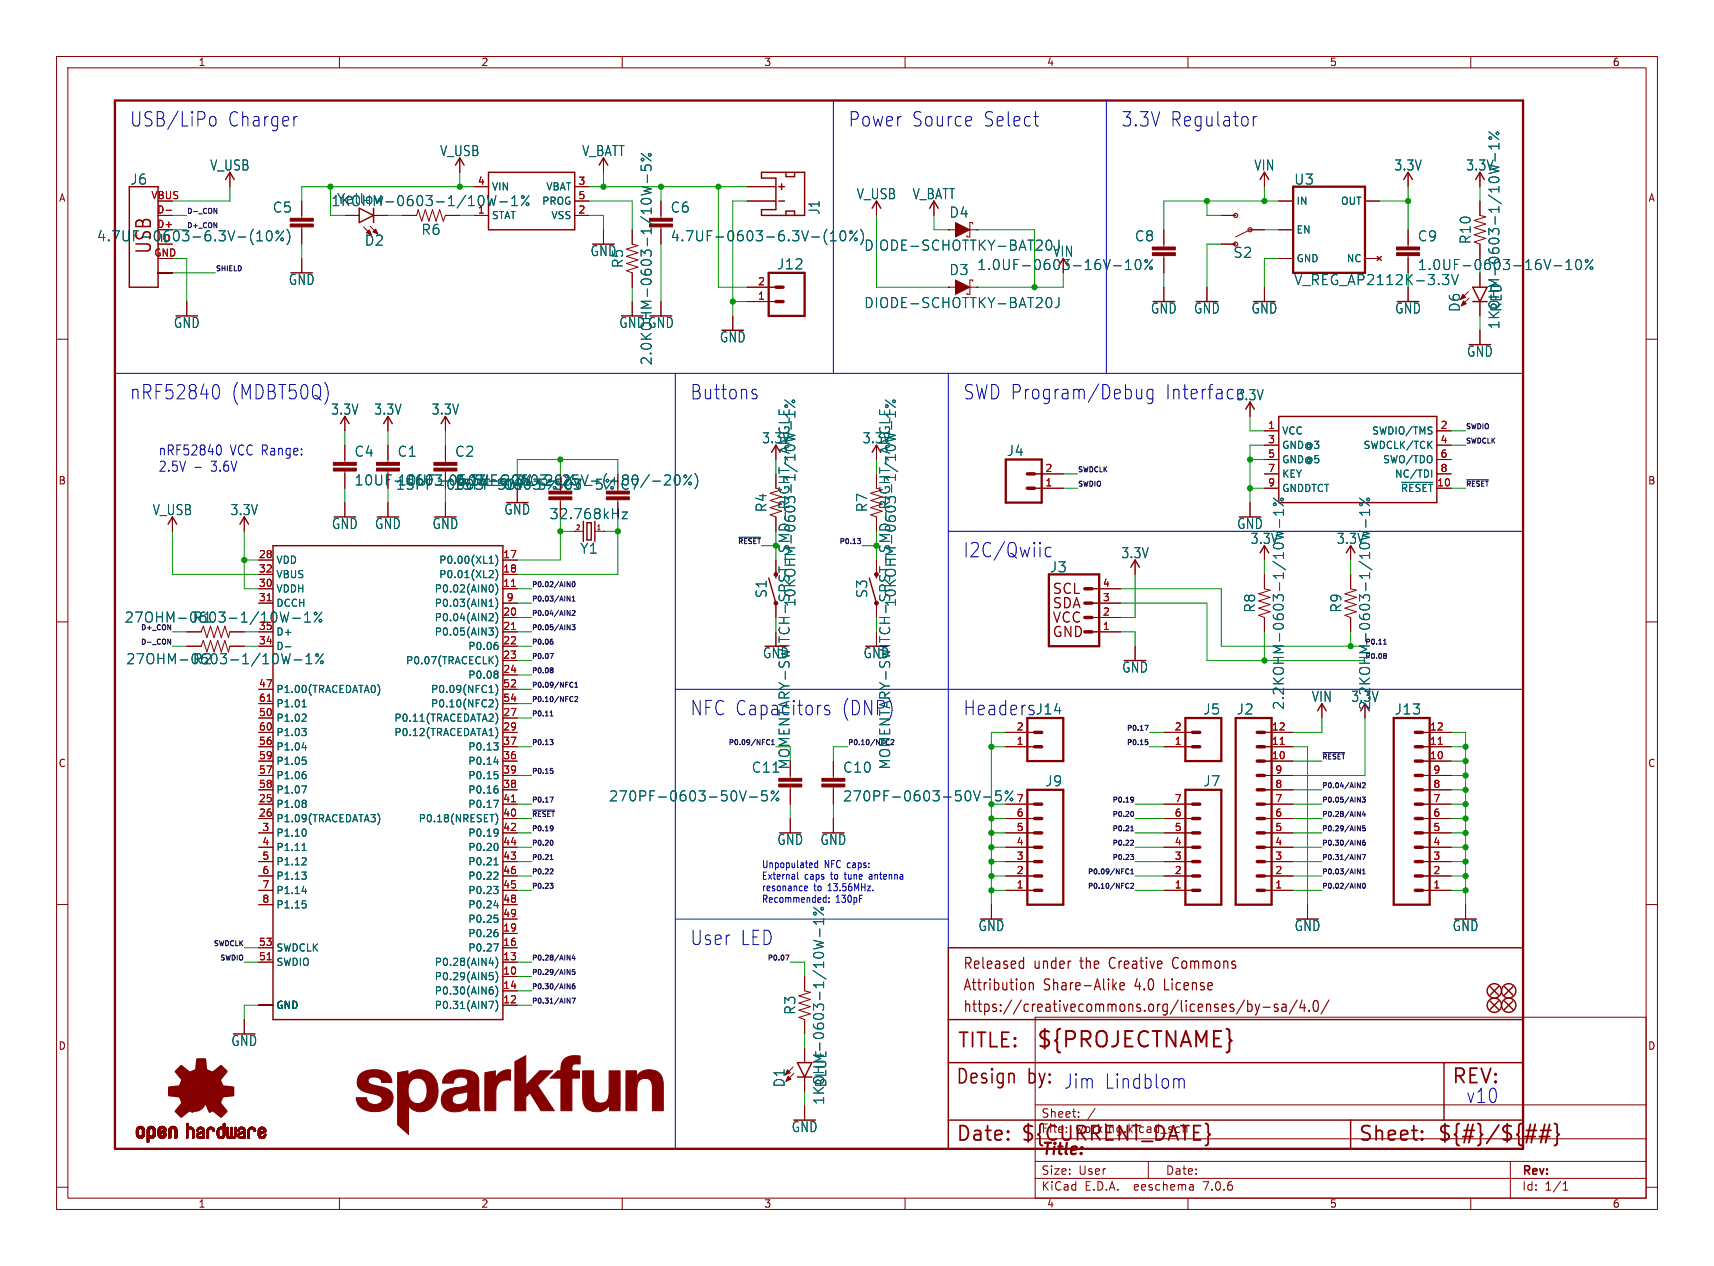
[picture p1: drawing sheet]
<svg xmlns="http://www.w3.org/2000/svg" width="303mm" height="224mm" viewBox="0 0 303 224" stroke-linecap="round" stroke-linejoin="round" font-family="sans-serif">
<defs><g id="words">
<text font-size="3.8" fill="#840000" x="183.1" y="185.7">${PROJECTNAME}</text>
<g font-size="3.5" fill="#0000c2">
<text x="22.9" y="22.6">USB/LiPo</text>
<text x="40.2" y="22.6">Charger</text>
<text x="149.9" y="22.6">Power</text>
<text x="161.1" y="22.6">Source</text>
<text x="173.8" y="22.6">Select</text>
<text x="198.1" y="22.6">3.3V Regulator</text>
<text x="22.9" y="70.9">nRF52840</text>
<text x="40.8" y="70.9">(MDBT50Q)</text>
<text x="121.9" y="70.9">Buttons</text>
<text x="170.2" y="70.9">SWD Program/Debug</text>
<text x="205.9" y="70.9">Interface</text>
<text x="170.2" y="98.8">I2C/Qwiic</text>
<text x="170.2" y="126.8">Headers</text>
<text x="121.9" y="167.4">User</text>
<text x="130.8" y="167.4">LED</text>
<text x="181.6" y="192.1">by: Jim</text>
<text x="195.2" y="192.8">Lindblom</text>
<text x="259.1" y="195.3">v10</text>
</g>
<g font-size="3.5" fill="#006464">
<text x="27.1" y="45.1" transform="rotate(-90 27.1 45.1)">USB</text>
<text x="121.9" y="126.8">NFC Capacitors</text>
<text x="148.7" y="126.8">(DNP)</text>
</g>
<g font-size="3.5" fill="#840000">
<text x="169.2" y="185.7">TITLE:</text>
<text x="168.9" y="192.1">Design</text>
<text x="256.5" y="192.1">REV:</text>
<text x="168.9" y="202.2">Date:</text>
<text x="180.3" y="202.2">${CURRENT_DATE}</text>
<text x="240" y="202.2">Sheet:</text>
<text x="254" y="202.2">${#}/${##}</text>
</g>
<text font-size="2.8" fill="#840000" x="184" y="204.8">Title:</text>
<g font-size="2.7" fill="#840000">
<text x="170.2" y="171.7">Released</text>
<text x="182.7" y="171.7">under</text>
<text x="191.1" y="171.7">the</text>
<text x="196.5" y="171.7">Creative</text>
<text x="208" y="171.7">Commons</text>
<text x="170.2" y="175.5">Attribution</text>
<text x="170.2" y="179.3">https://creativecommons.org/licenses/by-sa/4.0/</text>
<text x="184.5" y="175.5">Share-Alike</text>
<text x="200.8" y="175.5">4.0</text>
<text x="206.2" y="175.5">License</text>
</g>
<g font-size="2.5" fill="#006464">
<text x="77.7" y="27.8">V_USB</text>
<text x="102.8" y="27.8">V_BATT</text>
<text x="23" y="32.9">J6</text>
<text x="37.1" y="30.4">V_USB</text>
<text x="151.4" y="35.5">V_USB</text>
<text x="161.2" y="35.5">V_BATT</text>
<text x="221.6" y="30.4">VIN</text>
<text x="228.7" y="32.9">U3</text>
<text x="246.4" y="30.4">3.3V</text>
<text x="259.1" y="30.4">3.3V</text>
<text x="48.1" y="37.8">C5</text>
<text x="58.5" y="36.7">1KOHM-0603-1/10W-1%</text>
<text x="59.5" y="36.3">Yellow</text>
<text x="74.4" y="41.8">R6</text>
<text x="118.5" y="37.8">C6</text>
<text x="145.1" y="38" transform="rotate(-90 145.1 38)">J1</text>
<text x="167.7" y="38.7">D4</text>
<text x="17.1" y="42.9">4.7UF-0603-6.3V-(10%)</text>
<text x="64.4" y="43.7">D2</text>
<text x="104.3" y="45.5">GND</text>
<text x="110.3" y="47.5" transform="rotate(-90 110.3 47.5)">R5</text>
<text x="118.5" y="42.9">4.7UF-0603-6.3V-(10%)</text>
<text x="137.3" y="47.9">J12</text>
<text x="152.7" y="44.6">DIODE-SCHOTTKY-BAT20J</text>
<text x="186.1" y="45.6">VIN</text>
<text x="200.5" y="42.9">C8</text>
<text x="218" y="45.8">S2</text>
<text x="250.5" y="42.9">C9</text>
<text x="250.5" y="48">1.0UF-0603-16V-10%</text>
<text x="260.2" y="43.3" transform="rotate(-90 260.2 43.3)">R10</text>
<text x="51" y="50.6">GND</text>
<text x="167.7" y="48.9">D3</text>
<text x="228.7" y="50.6">V_REG_AP2112K-3.3V</text>
<text x="30.6" y="58.2">GND</text>
<text x="109.4" y="58.2">GNDGND</text>
<text x="152.7" y="54.7">DIODE-SCHOTTKY-BAT20J</text>
<text x="203.4" y="55.7">GND</text>
<text x="211" y="55.7">GND</text>
<text x="221.1" y="55.7">GND</text>
<text x="246.5" y="55.7">GND</text>
<text x="258.3" y="55.3" transform="rotate(-90 258.3 55.3)">D6</text>
<text x="265.3" y="58.3" transform="rotate(-90 265.3 58.3)">1KOHM-0603-1/10W-1%</text>
<text x="265.7" y="55.3" transform="rotate(-90 265.7 55.3)">RED</text>
<text x="115.4" y="64.7" transform="rotate(-90 115.4 64.7)">2.0KOHM-0603-1/10W-5%</text>
<text x="127.2" y="60.8">GND</text>
<text x="259.2" y="63.3">GND</text>
<text x="218.5" y="71">3.3V</text>
<text x="58.4" y="73.6">3.3V</text>
<text x="66.1" y="73.6">3.3V</text>
<text x="76.2" y="73.6">3.3V</text>
<text x="62.6" y="81">C4</text>
<text x="70.2" y="81">C1</text>
<text x="80.4" y="81">C2</text>
<text x="134.6" y="78.6">3.3V</text>
<text x="152.4" y="78.6">3.3V</text>
<text x="177.9" y="80.9">J4</text>
<text x="69.9" y="86.8">15PF-0603-50V-5%</text>
<text x="80.1" y="86.8">15PF-0603-50V-5%</text>
<text x="80.4" y="86.1">0.1UF-0603-25V-(+80/-20%)</text>
<text x="99.4" y="86.8">C3</text>
<text x="109.6" y="86.8">C7</text>
<text x="26.9" y="91.3">V_USB</text>
<text x="40.7" y="91.3">3.3V</text>
<text x="58.6" y="93.8">GND</text>
<text x="66.2" y="93.8">GND</text>
<text x="76.4" y="93.8">GND</text>
<text x="89.1" y="91.2">GND</text>
<text x="97.1" y="92.1">32.768kHz</text>
<text x="135.7" y="90.7" transform="rotate(-90 135.7 90.7)">R4</text>
<text x="153.5" y="90.7" transform="rotate(-90 153.5 90.7)">R7</text>
<text x="218.6" y="93.8">GND</text>
<text x="102.5" y="98.1">Y1</text>
<text x="185.5" y="101.4">J3</text>
<text x="198.1" y="99">3.3V</text>
<text x="221" y="96.4">3.3V</text>
<text x="236.2" y="96.4">3.3V</text>
<text x="135.7" y="105.9" transform="rotate(-90 135.7 105.9)">S1</text>
<text x="140.8" y="107.5" transform="rotate(-90 140.8 107.5)">10KOHM-0603-1/10W-1%</text>
<text x="153.5" y="105.9" transform="rotate(-90 153.5 105.9)">S3</text>
<text x="158.6" y="107.5" transform="rotate(-90 158.6 107.5)">10KOHM-0603-1/10W-1%</text>
<text x="22" y="110.3">27OHM-0603-1/10W-1%</text>
<text x="34" y="110.3">R1</text>
<text x="222.1" y="108.5" transform="rotate(-90 222.1 108.5)">R8</text>
<text x="237.3" y="108.5" transform="rotate(-90 237.3 108.5)">R9</text>
<text x="22.2" y="117.7">27OHM-0603-1/10W-1%</text>
<text x="34" y="117.7">R2</text>
<text x="134.8" y="116.6">GND</text>
<text x="152.6" y="116.6">GND</text>
<text x="198.3" y="119.2">GND</text>
<text x="227.2" y="125.7" transform="rotate(-90 227.2 125.7)">2.2KOHM-0603-1/10W-1%</text>
<text x="231.8" y="124.4">VIN</text>
<text x="238.8" y="124.4">3.3V</text>
<text x="242.4" y="125.7" transform="rotate(-90 242.4 125.7)">2.2KOHM-0603-1/10W-1%</text>
<text x="183" y="126.6">J14</text>
<text x="212.6" y="126.6">J5</text>
<text x="218.5" y="126.6">J2</text>
<text x="246.5" y="126.6">J13</text>
<text x="132.8" y="136.9">C11</text>
<text x="148.9" y="136.9">C10</text>
<text x="107.6" y="142">270PF-0603-50V-5%</text>
<text x="148.9" y="142">270PF-0603-50V-5%</text>
<text x="184.7" y="139.3">J9</text>
<text x="212.6" y="139.3">J7</text>
<text x="137.3" y="149.7">GND</text>
<text x="144.9" y="149.7">GND</text>
<text x="172.9" y="164.9">GND</text>
<text x="228.8" y="164.9">GND</text>
<text x="256.7" y="164.9">GND</text>
<text x="140.8" y="179.6" transform="rotate(-90 140.8 179.6)">R3</text>
<text x="40.8" y="185.2">GND</text>
<text x="138.9" y="192.4" transform="rotate(-90 138.9 192.4)">D1</text>
<text x="145.9" y="195.5" transform="rotate(-90 145.9 195.5)">1KOHM-0603-1/10W-1%</text>
<text x="146.3" y="192.4" transform="rotate(-90 146.3 192.4)">BLUE</text>
<text x="139.9" y="200.5">GND</text>
</g>
<g font-size="2.5" fill="#840000">
<text x="172.7" y="48">1.0UF-0603-16V-10%</text>
<text x="62.6" y="86.1">10UF-0603-6.3V-20%</text>
<text x="185.9" y="105.4">SCL</text>
<text x="185.9" y="107.9">SDA</text>
<text x="185.9" y="113">GND</text>
<text x="185.9" y="110.4">VCC</text>
<text x="139.8" y="136.2" transform="rotate(-90 139.8 136.2)">MOMENTARY-SWITCH-SPST-SMD-RIGHT-ANGLE</text>
<text x="157.6" y="136.2" transform="rotate(-90 157.6 136.2)">MOMENTARY-SWITCH-SPST-SMD-RIGHT-ANGLE</text>
</g>
<g font-size="2.5" fill="#0000c2">
<text x="27.9" y="80.7">nRF52840</text>
<text x="27.9" y="83.6">2.5V</text>
<text x="34.1" y="83.6">-</text>
<text x="37.3" y="83.6">3.6V</text>
<text x="40.6" y="80.7">VCC Range:</text>
</g>
<g font-size="2.1" fill="#840000">
<text x="184" y="197.9">Sheet:</text>
<text x="184" y="200.6">File:</text>
<text x="190.1" y="200.6">working.kicad_sch</text>
<text x="184" y="208">Size:</text>
<text x="190.7" y="208">User</text>
<text x="206" y="208">Date:</text>
<text x="269" y="208.2">Rev:</text>
<text x="184" y="210.8">KiCad</text>
<text x="191.7" y="210.8">E.D.A.</text>
<text x="200.6" y="210.8">eeschema</text>
<text x="213" y="210.8">7.0.6</text>
<text x="269" y="210.8">Id:</text>
<text x="273.1" y="210.8">1/1</text>
</g>
<g font-size="1.8" fill="#840000">
<text x="35" y="11.9">1</text>
<text x="85" y="11.9">2</text>
<text x="135" y="11.9">3</text>
<text x="185" y="11.9">4</text>
<text x="235" y="11.9">5</text>
<text x="285" y="11.9">6</text>
<text x="10.3" y="35.9">A</text>
<text x="291.3" y="35.9">A</text>
<text x="10.3" y="85.9">B</text>
<text x="291.2" y="85.9">B</text>
<text x="10.3" y="135.9">C</text>
<text x="291.2" y="135.9">C</text>
<text x="10.3" y="185.9">D</text>
<text x="291.2" y="185.9">D</text>
<text x="35" y="213.8">1</text>
<text x="85" y="213.8">2</text>
<text x="135" y="213.8">3</text>
<text x="185" y="213.8">4</text>
<text x="235" y="213.8">5</text>
<text x="285" y="213.8">6</text>
</g>
<g font-size="1.8" fill="#a90000">
<text x="26.7" y="35.3">VBUS</text>
<text x="84.4" y="32.8">4</text>
<text x="102.2" y="32.8">3</text>
<text x="102.2" y="35.3">5</text>
<text x="27.7" y="37.8">D-</text>
<text x="102.2" y="37.8">2</text>
<text x="27.2" y="45.5">GND</text>
<text x="133.9" y="53.1">1</text>
<text x="133.9" y="50.5">2</text>
<text x="224.1" y="75.9">1</text>
<text x="254.6" y="75.9">2</text>
<text x="184.7" y="83.6">2</text>
<text x="224.1" y="78.5">3</text>
<text x="224.1" y="81">5</text>
<text x="224.1" y="83.6">7</text>
<text x="254.6" y="78.5">4</text>
<text x="254.6" y="81">6</text>
<text x="254.6" y="83.6">8</text>
<text x="184.7" y="86.1">1</text>
<text x="224.1" y="86.1">9</text>
<text x="254" y="86.1">10</text>
<text x="45.7" y="98.8">28</text>
<text x="45.7" y="101.3">32</text>
<text x="88.9" y="98.8">17</text>
<text x="88.9" y="101.3">18</text>
<text x="45.7" y="103.9">30</text>
<text x="45.7" y="106.4">31</text>
<text x="88.9" y="103.9">11</text>
<text x="89.5" y="106.4">9</text>
<text x="194.9" y="106.4">3</text>
<text x="194.9" y="103.9">4</text>
<text x="45.7" y="111.5">35</text>
<text x="88.9" y="109">20</text>
<text x="88.9" y="111.5">21</text>
<text x="194.9" y="111.5">1</text>
<text x="194.9" y="109">2</text>
<text x="45.7" y="114">34</text>
<text x="88.9" y="114">22</text>
<text x="88.9" y="116.6">23</text>
<text x="88.9" y="119.1">24</text>
<text x="45.7" y="121.7">47</text>
<text x="45.7" y="124.2">61</text>
<text x="88.9" y="121.7">52</text>
<text x="88.9" y="124.2">54</text>
<text x="45.7" y="126.7">50</text>
<text x="45.7" y="131.8">56</text>
<text x="45.7" y="129.3">60</text>
<text x="88.9" y="126.7">27</text>
<text x="88.9" y="129.3">29</text>
<text x="88.9" y="131.8">37</text>
<text x="179.6" y="131.8">1</text>
<text x="179.6" y="129.3">2</text>
<text x="207.6" y="131.8">1</text>
<text x="207.6" y="129.3">2</text>
<text x="224.7" y="131.8">11</text>
<text x="224.7" y="129.3">12</text>
<text x="252.7" y="131.8">11</text>
<text x="252.7" y="129.3">12</text>
<text x="45.7" y="136.9">57</text>
<text x="45.7" y="134.4">59</text>
<text x="88.9" y="134.4">36</text>
<text x="88.9" y="136.9">39</text>
<text x="224.7" y="134.4">10</text>
<text x="225.4" y="136.9">9</text>
<text x="252.7" y="134.4">10</text>
<text x="253.3" y="136.9">9</text>
<text x="45.7" y="142">25</text>
<text x="45.7" y="139.4">58</text>
<text x="88.9" y="139.4">38</text>
<text x="88.9" y="142">41</text>
<text x="179.6" y="142">7</text>
<text x="207.6" y="142">7</text>
<text x="225.4" y="142">7</text>
<text x="225.4" y="139.4">8</text>
<text x="253.3" y="142">7</text>
<text x="253.3" y="139.4">8</text>
<text x="45.7" y="144.5">26</text>
<text x="46.3" y="147.1">3</text>
<text x="46.3" y="149.6">4</text>
<text x="88.9" y="144.5">40</text>
<text x="88.9" y="147.1">42</text>
<text x="88.9" y="149.6">44</text>
<text x="179.6" y="149.6">4</text>
<text x="179.6" y="147.1">5</text>
<text x="179.6" y="144.5">6</text>
<text x="207.6" y="149.6">4</text>
<text x="207.6" y="147.1">5</text>
<text x="207.6" y="144.5">6</text>
<text x="225.4" y="149.6">4</text>
<text x="225.4" y="147.1">5</text>
<text x="225.4" y="144.5">6</text>
<text x="253.3" y="149.6">4</text>
<text x="253.3" y="147.1">5</text>
<text x="253.3" y="144.5">6</text>
<text x="46.3" y="152.1">5</text>
<text x="46.3" y="154.7">6</text>
<text x="88.9" y="152.1">43</text>
<text x="88.9" y="154.7">46</text>
<text x="179.6" y="154.7">2</text>
<text x="179.6" y="152.1">3</text>
<text x="207.6" y="154.7">2</text>
<text x="207.6" y="152.1">3</text>
<text x="225.4" y="154.7">2</text>
<text x="225.4" y="152.1">3</text>
<text x="253.3" y="154.7">2</text>
<text x="253.3" y="152.1">3</text>
<text x="46.3" y="157.2">7</text>
<text x="46.3" y="159.8">8</text>
<text x="88.9" y="157.2">45</text>
<text x="88.9" y="159.8">48</text>
<text x="179.6" y="157.2">1</text>
<text x="207.6" y="157.2">1</text>
<text x="225.4" y="157.2">1</text>
<text x="253.3" y="157.2">1</text>
<text x="45.7" y="167.4">53</text>
<text x="88.9" y="167.4">16</text>
<text x="88.9" y="164.8">19</text>
<text x="88.9" y="162.3">49</text>
<text x="45.7" y="169.9">51</text>
<text x="88.9" y="172.5">10</text>
<text x="88.9" y="169.9">13</text>
<text x="88.9" y="177.5">12</text>
<text x="88.9" y="175">14</text>
</g>
<g font-size="1.8" fill="#006464">
<text x="86.9" y="33.9">VIN</text>
<text x="96.5" y="33.9">VBAT</text>
<text x="27.7" y="40.4">D+</text>
<text x="84.4" y="37.8">1</text>
<text x="86.9" y="39">STAT</text>
<text x="95.7" y="36.4">PROG</text>
<text x="97.4" y="39">VSS</text>
<text x="229.1" y="36.4">IN</text>
<text x="229.1" y="41.5">EN</text>
<text x="237" y="36.4">OUT</text>
<text x="28.2" y="42.9">ID</text>
<text x="229.1" y="46.6">GND</text>
<text x="238" y="46.6">NC</text>
<text x="226.6" y="77.1">VCC</text>
<text x="242.5" y="77.1">SWDIO/TMS</text>
<text x="226.6" y="79.6">GND@3</text>
<text x="226.6" y="82.1">GND@5</text>
<text x="241" y="79.6">SWDCLK/TCK</text>
<text x="244.4" y="82.1">SWO/TDO</text>
<text x="226.6" y="84.7">KEY</text>
<text x="226.6" y="87.2">GNDDTCT</text>
<text x="246.5" y="84.7">NC/TDI</text>
<text x="247.5" y="87.2">~{RESET}</text>
<text x="48.8" y="99.9">VDD</text>
<text x="77.5" y="99.9">P0.00(XL1)</text>
<text x="48.8" y="105">VDDH</text>
<text x="48.8" y="107.5">DCCH</text>
<text x="48.8" y="102.5">VBUS</text>
<text x="76.8" y="105">P0.02(AIN0)</text>
<text x="76.8" y="107.5">P0.03(AIN1)</text>
<text x="77.5" y="102.5">P0.01(XL2)</text>
<text x="48.8" y="112.6">D+</text>
<text x="76.8" y="110.1">P0.04(AIN2)</text>
<text x="76.8" y="112.6">P0.05(AIN3)</text>
<text x="48.8" y="115.2">D-</text>
<text x="71.7" y="117.7">P0.07(TRACECLK)</text>
<text x="82.7" y="115.2">P0.06</text>
<text x="48.8" y="122.8">P1.00(TRACEDATA0)</text>
<text x="48.8" y="125.3">P1.01</text>
<text x="76.1" y="122.8">P0.09(NFC1)</text>
<text x="76.1" y="125.3">P0.10(NFC2)</text>
<text x="82.7" y="120.2">P0.08</text>
<text x="48.8" y="127.9">P1.02</text>
<text x="48.8" y="130.4">P1.03</text>
<text x="69.6" y="127.9">P0.11(TRACEDATA2)</text>
<text x="69.6" y="130.4">P0.12(TRACEDATA1)</text>
<text x="48.8" y="132.9">P1.04</text>
<text x="48.8" y="135.5">P1.05</text>
<text x="82.7" y="135.5">P0.14</text>
<text x="82.7" y="132.9">P0.13</text>
<text x="48.8" y="143.1">P1.08</text>
<text x="48.8" y="138">P1.06</text>
<text x="48.8" y="140.6">P1.07</text>
<text x="82.7" y="140.6">P0.16</text>
<text x="82.7" y="138">P0.15</text>
<text x="82.7" y="143.1">P0.17</text>
<text x="48.8" y="145.6">P1.09(TRACEDATA3)</text>
<text x="48.8" y="148.2">P1.10</text>
<text x="73.9" y="145.6">P0.18(NRESET)</text>
<text x="82.7" y="148.2">P0.19</text>
<text x="48.8" y="150.7">P1.11</text>
<text x="48.8" y="153.3">P1.12</text>
<text x="48.8" y="155.8">P1.13</text>
<text x="82.7" y="153.3">P0.21</text>
<text x="82.7" y="150.7">P0.20</text>
<text x="82.7" y="155.8">P0.22</text>
<text x="48.8" y="158.3">P1.14</text>
<text x="48.8" y="160.9">P1.15</text>
<text x="82.7" y="158.3">P0.23</text>
<text x="82.7" y="160.9">P0.24</text>
<text x="82.7" y="166">P0.26</text>
<text x="82.7" y="163.4">P0.25</text>
<text x="48.8" y="171">SWDIO</text>
<text x="48.8" y="168.5">SWDCLK</text>
<text x="76.8" y="173.6">P0.29(AIN5)</text>
<text x="76.8" y="171">P0.28(AIN4)</text>
<text x="82.7" y="168.5">P0.27</text>
<text x="48.8" y="178.7">GND</text>
<text x="76.8" y="178.7">P0.31(AIN7)</text>
<text x="76.8" y="176.1">P0.30(AIN6)</text>
</g>
<g font-size="1.8" fill="#0000c2">
<text x="134.6" y="153.6">Unpopulated</text>
<text x="134.6" y="155.7">External</text>
<text x="142.3" y="155.7">caps</text>
<text x="145.8" y="153.6">NFC caps:</text>
<text x="147.1" y="155.7">to</text>
<text x="149.7" y="155.7">tune</text>
<text x="154.3" y="155.7">antenna</text>
<text x="134.6" y="157.7">resonance</text>
<text x="134.6" y="159.8">Recommended:</text>
<text x="143.9" y="157.7">to</text>
<text x="146.6" y="157.7">13.56MHz.</text>
<text x="147.8" y="159.8">130pF</text>
</g>
<g font-size="1.2" fill="#0f0f0f">
<text x="33" y="37.9">D-_CON</text>
<text x="38.1" y="48">SHIELD</text>
<text x="259.1" y="76">SWDIO</text>
<text x="190.5" y="83.6">SWDCLK</text>
<text x="259.1" y="78.5">SWDCLK</text>
<text x="190.5" y="86.1">SWDIO</text>
<text x="259.1" y="86.1">~{RESET}</text>
<text x="130.3" y="96.3">~{RESET}</text>
<text x="148.3" y="96.3">P0.13</text>
<text x="94" y="106.4">P0.03/AIN1</text>
<text x="94" y="103.9">P0.02/AIN0</text>
<text x="24.8" y="111.5">D+_CON</text>
<text x="94" y="109">P0.04/AIN2</text>
<text x="94" y="111.5">P0.05/AIN3</text>
<text x="24.8" y="114.1">D-_CON</text>
<text x="94" y="114.1">P0.06</text>
<text x="94" y="116.6">P0.07</text>
<text x="94" y="119.1">P0.08</text>
<text x="241.3" y="114.1">P0.11</text>
<text x="241.3" y="116.6">P0.08</text>
<text x="94" y="124.2">P0.10/NFC2</text>
<text x="94" y="121.7">P0.09/NFC1</text>
<text x="94" y="126.8">P0.11</text>
<text x="94" y="131.8">P0.13</text>
<text x="128.7" y="131.8">P0.09/NFC1</text>
<text x="199.1" y="131.8">P0.15</text>
<text x="199.1" y="129.3">P0.17</text>
<text x="94" y="136.9">P0.15</text>
<text x="233.7" y="134.4">~{RESET}</text>
<text x="94" y="142">P0.17</text>
<text x="196.5" y="142">P0.19</text>
<text x="233.7" y="142">P0.05/AIN3</text>
<text x="233.7" y="139.5">P0.04/AIN2</text>
<text x="94" y="149.6">P0.20</text>
<text x="94" y="147.1">P0.19</text>
<text x="94" y="144.5">~{RESET}</text>
<text x="196.5" y="149.6">P0.22</text>
<text x="196.5" y="147.1">P0.21</text>
<text x="196.5" y="144.5">P0.20</text>
<text x="233.7" y="149.6">P0.30/AIN6</text>
<text x="233.7" y="144.5">P0.28/AIN4</text>
<text x="233.7" y="147.1">P0.29/AIN5</text>
<text x="94" y="154.7">P0.22</text>
<text x="94" y="152.2">P0.21</text>
<text x="192.2" y="154.7">P0.09/NFC1</text>
<text x="196.5" y="152.2">P0.23</text>
<text x="233.7" y="154.7">P0.03/AIN1</text>
<text x="233.7" y="152.2">P0.31/AIN7</text>
<text x="94" y="157.2">P0.23</text>
<text x="192.2" y="157.2">P0.10/NFC2</text>
<text x="233.7" y="157.2">P0.02/AIN0</text>
<text x="37.7" y="167.4">SWDCLK</text>
<text x="38.8" y="169.9">SWDIO</text>
<text x="94" y="169.9">P0.28/AIN4</text>
<text x="94" y="172.5">P0.29/AIN5</text>
<text x="135.6" y="169.9">P0.07</text>
<text x="94" y="177.6">P0.31/AIN7</text>
<text x="94" y="175">P0.30/AIN6</text>
</g>
<g font-size="1.2" fill="#006464">
<text x="33" y="40.4">D+_CON</text>
<text x="149.9" y="131.8">P0.10/NFC2</text>
</g>
<g font-size="1.2" fill="#840000">
<text x="101.7" y="94">2</text>
<text x="105.4" y="94">1</text>
</g>
</g></defs>
<g fill="none" stroke="#840000" stroke-width=".18">
<path d="M10 10h283v203.9h-283zM12 12h279v199.9h-279zM60 10v2M110 10v2M160 10v2M210 10v2M260 10v2M27.9 38.1h2.6M40.6 30.5v2.5M53.3 35.6v3M61 38.1h2.5M66 38.1h2.6"/>
<path d="M71.1 38.1h2.6l.2-1 .6 2 .7-2 .6 2 .7-2 .6 2 .6-2 .7 2 .3-1h2.6M81.3 27.9v2.6M83.8 38.1h2.6M83.8 33h2.6M101.6 35.6h2.5M101.6 38.1h2.5M101.6 33h2.5M106.7 27.9v2.6M116.8 35.6v3M132.1 35.6h5.1M132.1 33h5.1M154.9 35.6v2.5"/>
<path d="M165.1 35.6v2.5M172 39.6v-.2h-.6v2.5M215.9 38.1h2.5M223.5 30.5v2.5M226.1 35.6h2.5M241.3 35.6h2.5M248.9 30.5v2.5M261.6 30.5v2.5M261.6 35.6v2.5l1 .3-2 .6 2 .6-2 .7 2 .6-2 .6 2 .7-2 .6 1 .4v2.5M10 60h2M27.9 48.3h2.6M33 53.3v2.6"/>
<path d="M53.3 40.1v3.1M53.3 45.7v2.6M64.3 40.1l1.4 1.4M65.4 40l1.4 1.4M106.7 40.6v2.6M111.8 40.6v2.6l1 .2-2.1 .7 2.1 .6-2.1 .6 2.1 .7-2.1 .6 2.1 .6-2.1 .7 1.1 .4v2.5M111.8 53.3v2.6M116.8 40.1v3.1M116.8 53.3v2.6M129.5 55.9v2.5M132.1 50.8h5.1M132.1 53.3h5.1"/>
<path d="M167.6 50.8h.1M167.6 40.6h.1M167.6 40.6h1.3M167.6 50.8h1.3M170.9 41.7v.2M170.9 51.8v.3M171.4 40.6h1.3M171.4 50.8h1.3M172 49.8v-.3h-.6v2.6M172.7 50.8h.1M172.7 40.6h.1M205.7 40.6v3.1"/>
<path d="M205.7 45.2v3.1M205.7 50.8v2.5M213.4 50.8v2.5M215.9 43.2h2.5M223.5 50.8v2.5M223.5 40.6h-2.5l-2.6 1.3M226.1 45.7h2.5M226.1 40.6h2.5M241.3 45.7h2.5M243.5 45.3l.7 .8M244.2 45.3l-.7 .8M248.9 40.6v3.1"/>
<path d="M248.9 45.2v3.1M248.9 50.8v2.5M259.6 51.6l-1.4 1.4M259.7 52.7l-1.4 1.4M261.6 48.3v2.5M261.6 53.3v2.6M261.6 58.4v2.6M291 60h2M61 73.7v2.5M61 78.7v3.1M68.6 73.7v2.5M68.6 78.7v3.1"/>
<path d="M78.7 73.7v2.5M78.7 78.7v3.1M221 71.1v2.6M223.5 76.2h2.6M223.5 78.7h2.6M254 76.2h2.5M254 78.7h2.5M30.5 91.4v2.6M43.2 91.4v2.6M45.7 99.1h2.6M61 83.3v3.1M61 88.9v2.5"/>
<path d="M68.6 83.3v.5M68.6 88.9v2.5M78.7 83.3v.5M78.7 88.9v2.5M88.9 99.1h2.5M91.4 86.4v2.5M99.1 88.4v3M101.6 94h1.5M105.2 94h1.5M106.7 94h.1M109.2 88.4v3M138.2 86.6l-2.1 .6 2.1 .7-2.1 .6 2.1 .7-2.1 .6 2.1 .6-2.1 .7 1.1 .3"/>
<path d="M156 86.6l-2.1 .6 2.1 .7-2.1 .6 2.1 .7-2.1 .6 2.1 .6-2.1 .7 1 .3M182.9 86.4h5.1M182.9 83.8h5.1M200.7 99.1v2.5M221 88.9v2.5M223.5 96.5v2.6M223.5 86.4h2.6M223.5 83.8h2.6M223.5 81.3h2.6M238.8 96.5v2.6M254 86.4h2.5M254 83.8h2.5"/>
<path d="M254 81.3h2.5M10 110h2M33 111.8h2.6l.3-1.1 .7 2.1 .6-2.1 .6 2.1 .7-2.1 .6 2.1 .7-2.1 .6 2.1 .2-1h2.6M33 114.3h2.6l.3-1 .7 2 .6-2 .6 2 .7-2 .6 2 .7-2 .6 2 .2-1h2.6M45.7 111.8h2.6M45.7 106.7h2.6M45.7 104.1h2.6M45.7 114.3h2.6M45.7 101.6h2.6M88.9 111.8h2.5M88.9 109.2h2.5M88.9 106.7h2.5"/>
<path d="M88.9 104.1h2.5M88.9 114.3h2.5M88.9 101.6h2.5M88.9 116.8h2.5M88.9 119.4h2.5M193 111.8h5.1M193 109.2h5.1M193 106.7h5.1M193 104.1h5.1M200.7 114.3v2.5M223.5 101.6v2.5l1 .3-2 .6 2 .7-2 .6 2 .6-2 .7 2 .6-2 .6 1 .4v2.6M238.8 101.6v2.5l1 .3-2.1 .6 2.1 .7-2.1 .6 2.1 .6-2.1 .7 2.1 .6-2.1 .6 1.1 .4v2.6"/>
<path d="M291 110h2M45.7 134.6h2.6M45.7 132.1h2.6M45.7 129.5h2.6M45.7 139.7h2.6M45.7 137.2h2.6M45.7 127h2.6M45.7 121.9h2.6M45.7 124.5h2.6M88.9 134.6h2.5M88.9 132.1h2.5M88.9 129.5h2.5"/>
<path d="M88.9 139.7h2.5M88.9 137.2h2.5M88.9 127h2.5M88.9 121.9h2.5M88.9 124.5h2.5M139.7 134.6v3.1M139.7 139.2v3M147.3 134.6v3.1M147.3 139.2v3M177.8 132.1h5.1M177.8 129.5h5.1M205.7 132.1h5.1"/>
<path d="M205.7 129.5h5.1M223.5 134.6h5.1M223.5 132.1h5.1M223.5 129.5h5.1M223.5 139.7h5.1M223.5 137.2h5.1M233.7 124.5v2.5M241.3 124.5v2.5M251.5 134.6h5M251.5 132.1h5M251.5 129.5h5M251.5 139.7h5"/>
<path d="M251.5 137.2h5M10 160h2M45.7 157.5h2.6M45.7 154.9h2.6M45.7 152.4h2.6M45.7 149.9h2.6M45.7 147.3h2.6M45.7 144.8h2.6M45.7 142.2h2.6M88.9 157.5h2.5M88.9 154.9h2.5M88.9 152.4h2.5"/>
<path d="M88.9 149.9h2.5M88.9 147.3h2.5M88.9 144.8h2.5M88.9 142.2h2.5M139.7 144.8v2.5M147.3 144.8v2.5M177.8 157.5h5.1M177.8 154.9h5.1M177.8 152.4h5.1M177.8 149.9h5.1M177.8 147.3h5.1M177.8 144.8h5.1"/>
<path d="M177.8 142.2h5.1M205.7 157.5h5.1M205.7 154.9h5.1M205.7 152.4h5.1M205.7 149.9h5.1M205.7 147.3h5.1M205.7 144.8h5.1M205.7 142.2h5.1M223.5 157.5h5.1M223.5 154.9h5.1M223.5 152.4h5.1M223.5 149.9h5.1"/>
<path d="M223.5 147.3h5.1M223.5 144.8h5.1M223.5 142.2h5.1M251.5 157.5h5M251.5 154.9h5M251.5 152.4h5M251.5 149.9h5M251.5 147.3h5M251.5 144.8h5M251.5 142.2h5M291 160h2M45.7 177.8h2.6"/>
<path d="M45.7 170.2h2.6M45.7 167.6h2.6M45.7 160h2.6M88.9 177.8h2.5M88.9 172.7h2.5M88.9 170.2h2.5M88.9 175.3h2.5M88.9 167.6h2.5M88.9 165.1h2.5M88.9 160h2.5M88.9 162.6h2.5M142.2 172.7v2.6l1.1 .2-2.1 .6 2.1 .7-2.1 .6 2.1 .7-2.1 .6 2.1 .6-2.1 .7 1 .3v2.6"/>
<path d="M175.3 160v2.6M183 179.9h108v32h-108zM231.1 160v2.6M259.1 160v2.6M43.2 180.3v2.6M140.2 188.7l-1.4 1.4M140.3 189.9l-1.4 1.4M142.2 185.4v2.6M142.2 190.5v2.5M142.2 195.6v2.5M183 195.4h108M190.7 197.5v.1"/>
<path d="M190.7 196.7v.1M193.6 196l-1.3 2M10 210h2M60 211.9v2M110 211.9v2M160 211.9v2M183 208.4h108M183 205.4h108M183 201.4h108M203 205.4v3M210 211.9v2M210.9 209.6l.1 .9"/>
<path d="M211 210.4l-.2 .1M211 209.9h-.2M260 211.9v2M267 205.4v6.5M276.3 210.5h.9M276.3 209.4l.4-.4v1.5M291 210h2"/>
</g>
<path d="M20.3 17.8h248.9v185.4h-248.9zM228.6 33h12.7v15.3h-12.7zM135.9 48.3h6.3v7.6h-6.3zM177.8 81.3h6.3v7.6h-6.3zM185.4 101.6h8.9v12.7h-8.9zM181.6 127h6.4v7.6h-6.4zM181.6 139.7h6.4v20.3h-6.4zM209.5 127h6.4v7.6h-6.4zM209.5 139.7h6.4v20.3h-6.4zM218.4 127h6.4v33h-6.4zM246.4 127h6.3v33h-6.3z" fill="none" stroke="#840000" stroke-width=".41"/>
<g fill="none" stroke="#840000" stroke-width=".61">
<path d="M137.2 53.3h1.2M137.2 50.8h1.2M181.6 86.4h1.3M181.6 83.8h1.3M191.8 111.8h1.2M191.8 109.2h1.2M191.8 106.7h1.2M191.8 104.1h1.2M182.9 132.1h1.2M182.9 129.5h1.2M210.8 132.1h1.3M210.8 129.5h1.3"/>
<path d="M222.2 139.7h1.3M222.2 137.2h1.3M222.2 134.6h1.3M222.2 132.1h1.3M222.2 129.5h1.3M250.2 139.7h1.3M250.2 137.2h1.3M250.2 134.6h1.3M250.2 132.1h1.3M250.2 129.5h1.3M182.9 157.5h1.2M182.9 154.9h1.2"/>
<path d="M182.9 152.4h1.2M182.9 149.9h1.2M182.9 147.3h1.2M182.9 144.8h1.2M182.9 142.2h1.2M210.8 157.5h1.3M210.8 154.9h1.3M210.8 152.4h1.3M210.8 149.9h1.3M210.8 147.3h1.3M210.8 144.8h1.3M210.8 142.2h1.3"/>
<path d="M222.2 157.5h1.3M222.2 154.9h1.3M222.2 152.4h1.3M222.2 149.9h1.3M222.2 147.3h1.3M222.2 144.8h1.3M222.2 142.2h1.3M250.2 157.5h1.3M250.2 154.9h1.3M250.2 152.4h1.3M250.2 149.9h1.3M250.2 147.3h1.3"/>
<path d="M250.2 144.8h1.3M250.2 142.2h1.3"/>
</g>
<path d="M29.4 37.2h.9M47.2 106.3h.8M90.4 103.7h.7M90.4 111.3h.7M47.2 124h.8M226.3 131.7h.7M254.2 131.7h.8M90.4 141.8h.7M47.2 169.8h.8" fill="none" stroke="#a90000" stroke-width=".18"/>
<g fill="#840000" stroke="#840000" stroke-width=".18">
<path d="M137.7 138.7h4v.5h-4z"/>
<path d="M137.7 137.7h4v.5h-4z"/>
<path d="M258.7 53.2l.5 .5-.9 .4z"/>
<path d="M246.9 44.7h4.1v.5h-4.1z"/>
<path d="M246.9 43.7h4.1v.5h-4.1z"/>
<path d="M168.9 49.5l2.5 1.3-2.5 1.3z"/>
<path d="M168.9 39.4l2.5 1.2-2.5 1.3z"/>
<path d="M203.7 44.7h4.1v.5h-4.1z"/>
<path d="M203.7 43.7h4.1v.5h-4.1z"/>
<path d="M51.3 39.6h4.1v.5h-4.1z"/>
<path d="M51.3 38.6h4.1v.5h-4.1z"/>
<path d="M145.3 138.7h4.1v.5h-4.1z"/>
<path d="M145.3 137.7h4.1v.5h-4.1z"/>
<path d="M139.3 190.4l.5 .5-.9 .4z"/>
<path d="M114.8 39.6h4.1v.5h-4.1z"/>
<path d="M114.8 38.6h4.1v.5h-4.1z"/>
<path d="M75.5 193h1.9v.7l-.4 1.3-1.7-.8z"/>
<path d="M91 187.8l2-1.1v5.2l2.4-2.5h2.3l-2.7 2.6 3 4.5h-2.4l-1.9-3.2-.7 .7v2.5h-2z"/>
<path d="M80.4 192.4l1.3-.1 .2 1-1.2 .2z"/>
<path d="M85.7 189.7l1.9-.3v1.3a2.32 2.32 0 0 1 2.7-1.4v1.8l-.3-.1a2.5 2.5 0 0 0-1.9 .7 7.1 7.1 0 0 0-.4 3.6v1.2h-2z"/>
<path d="M103 189.4h1.9v2a7.8 7.8 0 0 0 .3 3.3 1.42 1.42 0 0 0 1.6 .3 1.42 1.42 0 0 0 .9-1.4v-4.2h1.9v7.1h-1.8v-1a2.67 2.67 0 0 1-4.5-.1 20.6 20.6 0 0 1-.3-4.9z"/>
<path d="M110.7 189.4h1.8v1a2.66 2.66 0 0 1 4.5 0 18.3 18.3 0 0 1 .3 4.4v1.7h-2v-2a7.8 7.8 0 0 0-.2-3.3 1.42 1.42 0 0 0-1.7-.3 1.42 1.42 0 0 0-.8 1.4v4.2h-1.9z"/>
<path d="M70.3 189.7l1.8-.3v.9a2.87 2.87 0 0 1 3-1.1 2.87 2.87 0 0 1 2.2 2.4l.1 1.4h-1.9a1.86 1.86 0 0 0-2.1-2.3 2.25 2.25 0 0 0-1.2 2.7 1.64 1.64 0 0 0 1.2 1.7 1.64 1.64 0 0 0 1.9-.9l1.7 .8a2.8 2.8 0 0 1-4.8 .6v5.1l-1.9-1.8z"/>
<path d="M63.7 190a4.4 4.4 0 0 1 5 0l.5 .9 .1 .6h-1.8a1.32 1.32 0 0 0-1.9-.9 .65 .65 0 0 0-.6 .7 .65 .65 0 0 0 .7 .5l.4 .1a6.2 6.2 0 0 1 3 1.1 2.22 2.22 0 0 1-1.7 3.5 4 4 0 0 1-4.1-1.2l-.3-1.1h1.8a1.54 1.54 0 0 0 2.5 .8l.1-.1a.8 .8 0 0 0 0-.9 .8 .8 0 0 0-.7-.3 7.5 7.5 0 0 1-3.2-1.1 1.96 1.96 0 0 1 .2-2.6z"/>
<path d="M99.8 187.3a4.3 4.3 0 0 1 2.7-.5v1.4h-.3a.91 .91 0 0 0-.9 .2 .91 .91 0 0 0-.2 1h1.3v1.3h-1.3v5.8h-1.9v-5.8h-1.9l.8-.8a1.45 1.45 0 0 1 1.1-.6v-.2a2.66 2.66 0 0 1 .6-1.8z"/>
<path d="M78.9 190a4.8 4.8 0 0 1 5.3 0 3.8 3.8 0 0 1 .4 2.6v2.8l.3 1.1h-1.4a.56 .56 0 0 1-.6-.1 .56 .56 0 0 1-.1-.6 3.3 3.3 0 0 1-4.4 .1 2.12 2.12 0 0 1 1.6-3.4l.4-.1 .3 1.1a.95 .95 0 0 0-.8 1.1 .95 .95 0 0 0 1.2 .7 1.6 1.6 0 0 0 1.6-1.9v-.4l-.8 .3-.2-1 .3-.1a.85 .85 0 0 0 .6-1.1 .85 .85 0 0 0-1-.6 1.15 1.15 0 0 0-1.4 1.1h-2l.2-.9z"/>
<path d="M24.1 200.7h.4z"/>
<path d="M24.1 200.6l.4 .1z"/>
<path d="M24.1 200.6h.4z"/>
<path d="M24.1 200.5l.4 .1z"/>
<path d="M24.1 200.5h.4z"/>
<path d="M24.1 200.4l.4 .1z"/>
<path d="M24.1 200.4h.4z"/>
<path d="M24.1 200.3l.4 .1z"/>
<path d="M24.1 200.3h.4z"/>
<path d="M24.1 200.2l.4 .1z"/>
<path d="M24.1 200.2h.4z"/>
<path d="M24.1 200.1l.4 .1z"/>
<path d="M24.1 200.1h.4z"/>
<path d="M24.1 200l.4 .1z"/>
<path d="M24.1 200h.4z"/>
<path d="M24.1 199.9l.4 .1z"/>
<path d="M24.1 199.9h.4z"/>
<path d="M24.1 199.8l.4 .1z"/>
<path d="M24.1 199.8h.4z"/>
<path d="M24.1 200.8h.5z"/>
<path d="M24.1 200.8h.4z"/>
<path d="M24.1 200.7l.4 .1z"/>
<path d="M24.1 199.7l.5 .1z"/>
<path d="M24.1 200.9h.5z"/>
<path d="M24.1 200.8l.5 .1z"/>
<path d="M24.1 199.7h.5z"/>
<path d="M24.1 200.9h.6z"/>
<path d="M24.1 199.7h.6z"/>
<path d="M24.2 200.9h.5z"/>
<path d="M24.2 199.6l.5 .1z"/>
<path d="M24.2 200.9l.5 .1z"/>
<path d="M24.2 199.6h.5z"/>
<path d="M24.2 199.6h.6z"/>
<path d="M24.2 201h1.3z"/>
<path d="M24.2 201h.6z"/>
<path d="M24.2 199.6h1.3z"/>
<path d="M24.2 199.5l1.3 .1z"/>
<path d="M24.2 201l1.2 .1z"/>
<path d="M24.2 201h1.2z"/>
<path d="M24.2 199.5h1.2z"/>
<path d="M24.2 201.1h1.2z"/>
<path d="M24.3 201.1h1.1z"/>
<path d="M24.3 199.5h1.1z"/>
<path d="M24.3 199.4l1.1 .1z"/>
<path d="M24.3 201.1l1 .1z"/>
<path d="M24.3 199.4h1.1z"/>
<path d="M24.3 199.4h1z"/>
<path d="M24.3 201.2h1z"/>
<path d="M24.4 201.2h.9z"/>
<path d="M24.4 199.4h.9z"/>
<path d="M24.4 199.3l.8 .1z"/>
<path d="M24.4 201.2h.8z"/>
<path d="M24.4 199.3h.8z"/>
<path d="M24.4 201.2l.8 .1z"/>
<path d="M24.5 201.3h.7z"/>
<path d="M24.5 199.3h.7z"/>
<path d="M24.5 201.3h.6z"/>
<path d="M24.5 199.3h.6z"/>
<path d="M24.6 201.3h.5z"/>
<path d="M24.6 199.3h.5z"/>
<path d="M24.6 201.3h.4z"/>
<path d="M24.6 199.2l.4 .1z"/>
<path d="M24.7 201.3h.3z"/>
<path d="M24.7 199.2h.3z"/>
<path d="M24.7 201.3l.3 .1z"/>
<path d="M24.7 201.4h.2z"/>
<path d="M24.7 199.2h.2z"/>
<path d="M24.9 199.6h.6z"/>
<path d="M24.9 201h.6z"/>
<path d="M24.9 200.9l.6 .1z"/>
<path d="M25 200.9h.5z"/>
<path d="M25 199.6l.5 .1z"/>
<path d="M25 199.7h.5z"/>
<path d="M25.1 200.9h.4z"/>
<path d="M25.1 199.7h.4z"/>
<path d="M25.1 200.8l.4 .1z"/>
<path d="M25.1 200.8h.4z"/>
<path d="M25.1 199.7l.4 .1z"/>
<path d="M25.1 199.8h.4z"/>
<path d="M25.2 200.7l.4 .1z"/>
<path d="M25.2 200.7h.4z"/>
<path d="M25.2 199.9h.4z"/>
<path d="M25.2 199.8l.4 .1z"/>
<path d="M25.2 199.8h.4z"/>
<path d="M25.2 200.6l.4 .1z"/>
<path d="M25.2 200.6h.4z"/>
<path d="M25.2 200.5l.4 .1z"/>
<path d="M25.2 200.5h.4z"/>
<path d="M25.2 200.4l.4 .1z"/>
<path d="M25.2 200.4h.4z"/>
<path d="M25.2 200.3l.4 .1z"/>
<path d="M25.2 200.3h.4z"/>
<path d="M25.2 200.2l.4 .1z"/>
<path d="M25.2 200.2h.4z"/>
<path d="M25.2 200.1l.4 .1z"/>
<path d="M25.2 200.1h.4z"/>
<path d="M25.2 200l.4 .1z"/>
<path d="M25.2 200h.4z"/>
<path d="M25.2 199.9l.4 .1z"/>
<path d="M26 202h.2z"/>
<path d="M26 202h.3z"/>
<path d="M26 201.9l.3 .1z"/>
<path d="M26 201.9h.4z"/>
<path d="M26 201.8l.4 .1z"/>
<path d="M26 201.8h.4z"/>
<path d="M26 201.7l.4 .1z"/>
<path d="M26 201.7h.4z"/>
<path d="M26 201.6l.4 .1z"/>
<path d="M26 201.6h.4z"/>
<path d="M26 201.5l.4 .1z"/>
<path d="M26 201.5h.4z"/>
<path d="M26 201.4l.4 .1z"/>
<path d="M26 201.4h.4z"/>
<path d="M26 201.3l.4 .1z"/>
<path d="M26 201.3h.4z"/>
<path d="M26 201.3h1.1z"/>
<path d="M26 201.2l1.1 .1z"/>
<path d="M26 201.2h1.1z"/>
<path d="M26 201.2h1.2z"/>
<path d="M26 201.1l1.2 .1z"/>
<path d="M26 201.1h1.3z"/>
<path d="M26 201l1.3 .1z"/>
<path d="M26 201h1.3z"/>
<path d="M26 201h1.4z"/>
<path d="M26 201h.7z"/>
<path d="M26 200.9l.6 .1z"/>
<path d="M26 200.9h.6z"/>
<path d="M26 200.9h.5z"/>
<path d="M26 200.8l.5 .1z"/>
<path d="M26 200.8h.5z"/>
<path d="M26 200.8h.4z"/>
<path d="M26 200.7l.4 .1z"/>
<path d="M26 200.7h.4z"/>
<path d="M26 200.6l.4 .1z"/>
<path d="M26 200.6h.4z"/>
<path d="M26 200.5l.4 .1z"/>
<path d="M26 200.5h.4z"/>
<path d="M26 200.4l.4 .1z"/>
<path d="M26 200.4h.4z"/>
<path d="M26 200.3l.4 .1z"/>
<path d="M26 200.3h.4z"/>
<path d="M26 200.2l.4 .1z"/>
<path d="M26 200.2h.4z"/>
<path d="M26 200.1l.4 .1z"/>
<path d="M26 200.1h.4z"/>
<path d="M26 200l.4 .1z"/>
<path d="M26 200h.4z"/>
<path d="M26 199.9l.4 .1z"/>
<path d="M26 199.9h.4z"/>
<path d="M26 199.8l.4 .1z"/>
<path d="M26 199.8h.4z"/>
<path d="M26 199.8h.5z"/>
<path d="M26 199.7l.5 .1z"/>
<path d="M26.1 202l.1 .1z"/>
<path d="M26.1 199.7h.4z"/>
<path d="M26.1 199.7h.5z"/>
<path d="M26.1 199.6l.5 .1z"/>
<path d="M26.1 199.6h.5z"/>
<path d="M26.1 199.6h.6z"/>
<path d="M26.1 199.6h1.3z"/>
<path d="M26.1 199.5l1.2 .1z"/>
<path d="M26.1 199.5h1.2z"/>
<path d="M26.2 199.5h1.1z"/>
<path d="M26.2 199.4l1.1 .1z"/>
<path d="M26.2 199.4h1.1z"/>
<path d="M26.2 199.4h1z"/>
<path d="M26.3 199.4h.9z"/>
<path d="M26.3 199.3l.8 .1z"/>
<path d="M26.3 199.3h.8z"/>
<path d="M26.4 199.3h.7z"/>
<path d="M26.5 201.3h.5z"/>
<path d="M26.5 199.3h.5z"/>
<path d="M26.6 199.2l.3 .1z"/>
<path d="M26.6 201.3h.3z"/>
<path d="M26.6 199.2h.3z"/>
<path d="M26.6 201.3l.3 .1z"/>
<path d="M26.6 199.2h.2z"/>
<path d="M26.7 201.4h.1z"/>
<path d="M26.8 199.6h.6z"/>
<path d="M26.8 201h.6z"/>
<path d="M26.9 200.9l.5 .1z"/>
<path d="M26.9 199.6h.5z"/>
<path d="M26.9 200.9h.5z"/>
<path d="M26.9 199.6l.5 .1z"/>
<path d="M26.9 199.7h.5z"/>
<path d="M27 200.9h.4z"/>
<path d="M27 199.7h.4z"/>
<path d="M27 200.8l.4 .1z"/>
<path d="M27 200.8h.4z"/>
<path d="M27 199.7l.4 .1z"/>
<path d="M27 200.8h.5z"/>
<path d="M27 199.8h.5z"/>
<path d="M27 199.8h.4z"/>
<path d="M27.1 200.8h.4z"/>
<path d="M27.1 199.8h.4z"/>
<path d="M27.1 200.7l.4 .1z"/>
<path d="M27.1 200.7h.4z"/>
<path d="M27.1 199.8l.4 .1z"/>
<path d="M27.1 199.9h.4z"/>
<path d="M27.1 200.6l.4 .1z"/>
<path d="M27.1 200.6h.4z"/>
<path d="M27.1 200.5l.4 .1z"/>
<path d="M27.1 200.5h.4z"/>
<path d="M27.1 200.4l.4 .1z"/>
<path d="M27.1 200.4h.4z"/>
<path d="M27.1 200.3l.4 .1z"/>
<path d="M27.1 200.3h.4z"/>
<path d="M27.1 200.2l.4 .1z"/>
<path d="M27.1 200.2h.4z"/>
<path d="M27.1 200.1l.4 .1z"/>
<path d="M27.1 200.1h.4z"/>
<path d="M27.1 200l.4 .1z"/>
<path d="M27.1 200h.4z"/>
<path d="M27.1 199.9l.4 .1z"/>
<path d="M27.9 200.8h.5z"/>
<path d="M27.9 200.8h.4z"/>
<path d="M27.9 200.7l.4 .1z"/>
<path d="M27.9 200.7h.4z"/>
<path d="M27.9 200.6l.4 .1z"/>
<path d="M27.9 200.6h.5z"/>
<path d="M27.9 200.6h.6z"/>
<path d="M27.9 200.5l.6 .1z"/>
<path d="M27.9 200.5h.7z"/>
<path d="M27.9 200.5h.8z"/>
<path d="M27.9 200.4l.9 .1z"/>
<path d="M27.9 200.4h.9z"/>
<path d="M27.9 200.4h1z"/>
<path d="M27.9 200.3l1.1 .1z"/>
<path d="M27.9 200.3h1.1z"/>
<path d="M27.9 200.3h1.2z"/>
<path d="M27.9 200.3h1.3z"/>
<path d="M27.9 200.2l1.3 .1z"/>
<path d="M27.9 200.2h1.3z"/>
<path d="M27.9 200.2h1.4z"/>
<path d="M27.9 200.2h.4z"/>
<path d="M27.9 200.1l.4 .1z"/>
<path d="M27.9 200.1h.4z"/>
<path d="M27.9 200l.4 .1z"/>
<path d="M27.9 200h.4z"/>
<path d="M27.9 199.9l.4 .1z"/>
<path d="M27.9 199.9h.4z"/>
<path d="M27.9 199.8l.4 .1z"/>
<path d="M27.9 199.8h.4z"/>
<path d="M27.9 199.8h.5z"/>
<path d="M27.9 200.9h.5z"/>
<path d="M27.9 200.8l.5 .1z"/>
<path d="M27.9 199.7l.5 .1z"/>
<path d="M27.9 199.7h.5z"/>
<path d="M28 200.9h.5z"/>
<path d="M28 200.9h.4z"/>
<path d="M28 199.7h.4z"/>
<path d="M28 199.7h.5z"/>
<path d="M28 200.9l.5 .1z"/>
<path d="M28 199.6l.5 .1z"/>
<path d="M28 199.6h.5z"/>
<path d="M28 201h1.3z"/>
<path d="M28 201h.6z"/>
<path d="M28 199.6h.6z"/>
<path d="M28 199.6h1.3z"/>
<path d="M28 199.5l1.3 .1z"/>
<path d="M28 199.5h1.3z"/>
<path d="M28.1 201l1.1 .1z"/>
<path d="M28.1 199.5h1.2z"/>
<path d="M28.1 201.1h1.1z"/>
<path d="M28.1 199.5h1.1z"/>
<path d="M28.1 199.4l1.1 .1z"/>
<path d="M28.1 201.1l1.1 .1z"/>
<path d="M28.1 199.4h1.1z"/>
<path d="M28.2 201.2h.9z"/>
<path d="M28.2 199.4h1z"/>
<path d="M28.2 199.4h.9z"/>
<path d="M28.3 199.3l.8 .1z"/>
<path d="M28.3 201.2l.7 .1z"/>
<path d="M28.3 199.3h.8z"/>
<path d="M28.3 201.3h.7z"/>
<path d="M28.3 199.3h.7z"/>
<path d="M28.4 201.3h.6z"/>
<path d="M28.4 199.3h.5z"/>
<path d="M28.4 201.3h.5z"/>
<path d="M28.4 200.2h1z"/>
<path d="M28.4 200.1l1 .1z"/>
<path d="M28.5 201.3h.4z"/>
<path d="M28.5 200.1h.9z"/>
<path d="M28.5 199.2l.3 .1z"/>
<path d="M28.5 201.3h.3z"/>
<path d="M28.5 201.3l.3 .1z"/>
<path d="M28.5 199.2h.3z"/>
<path d="M28.5 201.4h.3z"/>
<path d="M28.6 200.1h.8z"/>
<path d="M28.6 199.2h.1z"/>
<path d="M28.7 200l.7 .1z"/>
<path d="M28.7 200h.7z"/>
<path d="M28.7 199.6h.6z"/>
<path d="M28.7 201h.6z"/>
<path d="M28.8 199.6h.5z"/>
<path d="M28.8 200.9l.5 .1z"/>
<path d="M28.8 200h.6z"/>
<path d="M28.8 200.9h.5z"/>
<path d="M28.8 199.6l.5 .1z"/>
<path d="M28.8 199.7h.5z"/>
<path d="M28.9 199.7h.5z"/>
<path d="M28.9 200.9h.4z"/>
<path d="M28.9 200h.5z"/>
<path d="M28.9 200.9h.5z"/>
<path d="M28.9 199.7l.5 .1z"/>
<path d="M28.9 200.8l.5 .1z"/>
<path d="M28.9 199.8h.5z"/>
<path d="M28.9 200.8h.5z"/>
<path d="M28.9 199.9l.5 .1z"/>
<path d="M28.9 199.9h.5z"/>
<path d="M29 200.8h.4z"/>
<path d="M29 199.9h.4z"/>
<path d="M29 199.8l.4 .1z"/>
<path d="M29 200.7l.4 .1z"/>
<path d="M29 200.7h.4z"/>
<path d="M29 200.6l.4 .1z"/>
<path d="M29 200.6h.4z"/>
<path d="M29.1 200.6h.3z"/>
<path d="M29.1 200.5l.3 .1z"/>
<path d="M29.1 200.5h.3z"/>
<path d="M29.2 200.5h.2z"/>
<path d="M29.3 200.5h.1z"/>
<path d="M29.8 201.3h.3z"/>
<path d="M29.8 201.2l.3 .1z"/>
<path d="M29.8 201.2h.4z"/>
<path d="M29.8 201.1l.4 .1z"/>
<path d="M29.8 201.1h.4z"/>
<path d="M29.8 201l.4 .1z"/>
<path d="M29.8 201h.4z"/>
<path d="M29.8 200.9l.4 .1z"/>
<path d="M29.8 200.9h.4z"/>
<path d="M29.8 200.8l.4 .1z"/>
<path d="M29.8 200.8h.4z"/>
<path d="M29.8 200.7l.4 .1z"/>
<path d="M29.8 200.7h.4z"/>
<path d="M29.8 200.6l.4 .1z"/>
<path d="M29.8 200.6h.4z"/>
<path d="M29.8 200.5l.4 .1z"/>
<path d="M29.8 200.5h.4z"/>
<path d="M29.8 200.4l.4 .1z"/>
<path d="M29.8 200.4h.4z"/>
<path d="M29.8 200.3l.4 .1z"/>
<path d="M29.8 200.3h.4z"/>
<path d="M29.8 200.2l.4 .1z"/>
<path d="M29.8 200.2h.4z"/>
<path d="M29.8 200.1l.4 .1z"/>
<path d="M29.8 200.1h.4z"/>
<path d="M29.8 200l.4 .1z"/>
<path d="M29.8 200h.4z"/>
<path d="M29.8 199.9l.4 .1z"/>
<path d="M29.8 199.9h.4z"/>
<path d="M29.8 199.8l.4 .1z"/>
<path d="M29.9 201.3h.2z"/>
<path d="M29.9 199.8h.3z"/>
<path d="M29.9 199.8h.4z"/>
<path d="M29.9 201.3h.1z"/>
<path d="M29.9 199.7l.4 .1z"/>
<path d="M29.9 199.7h.4z"/>
<path d="M29.9 199.7h.5z"/>
<path d="M29.9 199.6l.5 .1z"/>
<path d="M29.9 199.6h.6z"/>
<path d="M29.9 199.6h1.3z"/>
<path d="M30 199.6h1.2z"/>
<path d="M30 199.5l1.2 .1z"/>
<path d="M30 199.5h1.2z"/>
<path d="M30 199.5h1.1z"/>
<path d="M30 199.4l1.1 .1z"/>
<path d="M30 199.4h1.1z"/>
<path d="M30.1 199.4h1z"/>
<path d="M30.1 199.4h.9z"/>
<path d="M30.2 199.3l.8 .1z"/>
<path d="M30.2 199.3h.8z"/>
<path d="M30.2 199.3h.7z"/>
<path d="M30.3 199.3h.5z"/>
<path d="M30.4 199.2l.4 .1z"/>
<path d="M30.4 199.2h.3z"/>
<path d="M30.5 199.2h.2z"/>
<path d="M30.6 199.6h.6z"/>
<path d="M30.7 199.6h.5z"/>
<path d="M30.7 199.6l.5 .1z"/>
<path d="M30.7 199.7h.5z"/>
<path d="M30.8 199.7h.4z"/>
<path d="M30.8 199.7h.5z"/>
<path d="M30.8 199.7l.5 .1z"/>
<path d="M30.8 199.8h.5z"/>
<path d="M30.9 199.8h.4z"/>
<path d="M30.9 199.8l.4 .1z"/>
<path d="M30.9 201.3h.3z"/>
<path d="M30.9 201.2l.3 .1z"/>
<path d="M30.9 201.2h.3z"/>
<path d="M30.9 201.2h.4z"/>
<path d="M30.9 201.1l.4 .1z"/>
<path d="M30.9 201.1h.4z"/>
<path d="M30.9 201l.4 .1z"/>
<path d="M30.9 201h.4z"/>
<path d="M30.9 200.9l.4 .1z"/>
<path d="M30.9 200.9h.4z"/>
<path d="M30.9 200.8l.4 .1z"/>
<path d="M30.9 200.8h.4z"/>
<path d="M30.9 200.7l.4 .1z"/>
<path d="M30.9 200.7h.4z"/>
<path d="M30.9 200.6l.4 .1z"/>
<path d="M30.9 200.6h.4z"/>
<path d="M30.9 200.5l.4 .1z"/>
<path d="M30.9 200.5h.4z"/>
<path d="M30.9 200.4l.4 .1z"/>
<path d="M30.9 200.4h.4z"/>
<path d="M30.9 200.3l.4 .1z"/>
<path d="M30.9 200.3h.4z"/>
<path d="M30.9 200.2l.4 .1z"/>
<path d="M30.9 200.2h.4z"/>
<path d="M30.9 200.1l.4 .1z"/>
<path d="M30.9 200.1h.4z"/>
<path d="M30.9 200l.4 .1z"/>
<path d="M30.9 200h.4z"/>
<path d="M30.9 199.9l.4 .1z"/>
<path d="M30.9 199.9h.4z"/>
<path d="M30.9 201.3h.2z"/>
<path d="M30.9 201.3h.1z"/>
<path d="M33 201.3h.1z"/>
<path d="M33 198.9h.2z"/>
<path d="M33 201.3l.1 .1z"/>
<path d="M33 201.3h.2z"/>
<path d="M33 201.2l.2 .1z"/>
<path d="M33 201.2h.2z"/>
<path d="M33 201.1l.2 .1z"/>
<path d="M33 201.1h.2z"/>
<path d="M33 201l.2 .1z"/>
<path d="M33 201h.2z"/>
<path d="M33 200.9l.2 .1z"/>
<path d="M33 200.9h.2z"/>
<path d="M33 200.8l.2 .1z"/>
<path d="M33 200.8h.2z"/>
<path d="M33 200.7l.2 .1z"/>
<path d="M33 200.7h.2z"/>
<path d="M33 200.6l.2 .1z"/>
<path d="M33 200.6h.2z"/>
<path d="M33 200.5l.2 .1z"/>
<path d="M33 200.5h.2z"/>
<path d="M33 200.4l.2 .1z"/>
<path d="M33 200.4h.2z"/>
<path d="M33 200.3l.2 .1z"/>
<path d="M33 200.3h.2z"/>
<path d="M33 200.2l.2 .1z"/>
<path d="M33 200.2h.2z"/>
<path d="M33 200.1l.2 .1z"/>
<path d="M33 200.1h.2z"/>
<path d="M33 200l.2 .1z"/>
<path d="M33 200h.2z"/>
<path d="M33 200h.3z"/>
<path d="M33 199.9l.3 .1z"/>
<path d="M33 199.9h.3z"/>
<path d="M33 199.8l.3 .1z"/>
<path d="M33 199.8h.3z"/>
<path d="M33 199.8h.4z"/>
<path d="M33 199.7l.4 .1z"/>
<path d="M33 199.7h.4z"/>
<path d="M33 199.7h.5z"/>
<path d="M33 199.7h.6z"/>
<path d="M33 199.6l.6 .1z"/>
<path d="M33 199.6h1.2z"/>
<path d="M33 199.6h1.1z"/>
<path d="M33 199.5l1.1 .1z"/>
<path d="M33 199.5h1.1z"/>
<path d="M33 199.5h1z"/>
<path d="M33 199.4l1 .1z"/>
<path d="M33 199.4h1z"/>
<path d="M33 199.4h.3z"/>
<path d="M33 199.4h.2z"/>
<path d="M33 199.3l.2 .1z"/>
<path d="M33 199.3h.2z"/>
<path d="M33 199.2l.2 .1z"/>
<path d="M33 199.2h.2z"/>
<path d="M33 199.1l.2 .1z"/>
<path d="M33 199.1h.2z"/>
<path d="M33 199l.2 .1z"/>
<path d="M33 199h.2z"/>
<path d="M33 198.9l.2 .1z"/>
<path d="M33 198.8l.2 .1z"/>
<path d="M33 198.8h.2z"/>
<path d="M33 198.7l.2 .1z"/>
<path d="M33 198.7h.2z"/>
<path d="M33.1 198.7h.1z"/>
<path d="M33.4 199.4h.5z"/>
<path d="M33.5 199.4h.3z"/>
<path d="M33.6 199.4h.1z"/>
<path d="M33.7 199.6l.5 .1z"/>
<path d="M33.7 199.7h.5z"/>
<path d="M33.8 199.7h.4z"/>
<path d="M33.9 199.7h.3z"/>
<path d="M33.9 199.7h.4z"/>
<path d="M33.9 199.7l.4 .1z"/>
<path d="M33.9 199.8h.4z"/>
<path d="M34 199.8h.3z"/>
<path d="M34 199.8l.3 .1z"/>
<path d="M34 199.9h.3z"/>
<path d="M34 200h.3z"/>
<path d="M34 199.9l.3 .1z"/>
<path d="M34 201.3l.1 .1z"/>
<path d="M34 201.3h.2z"/>
<path d="M34 201.3h.3z"/>
<path d="M34 201.2l.3 .1z"/>
<path d="M34 201.2h.3z"/>
<path d="M34 201.1l.3 .1z"/>
<path d="M34 201.1h.3z"/>
<path d="M34 201l.3 .1z"/>
<path d="M34 201h.3z"/>
<path d="M34 200.9l.3 .1z"/>
<path d="M34 200.9h.3z"/>
<path d="M34 200.8l.3 .1z"/>
<path d="M34 200.8h.3z"/>
<path d="M34 200.7l.3 .1z"/>
<path d="M34 200.7h.3z"/>
<path d="M34 200.6l.3 .1z"/>
<path d="M34 200.6h.3z"/>
<path d="M34 200.5l.3 .1z"/>
<path d="M34 200.5h.3z"/>
<path d="M34 200.4l.3 .1z"/>
<path d="M34 200.4h.3z"/>
<path d="M34 200.3l.3 .1z"/>
<path d="M34 200.3h.3z"/>
<path d="M34 200.2l.3 .1z"/>
<path d="M34 200.2h.3z"/>
<path d="M34 200.1l.3 .1z"/>
<path d="M34 200.1h.3z"/>
<path d="M34 200l.3 .1z"/>
<path d="M34.8 200.9h.3z"/>
<path d="M34.8 200.9h.2z"/>
<path d="M34.8 200.8l.2 .1z"/>
<path d="M34.8 200.8h.2z"/>
<path d="M34.8 200.8h.3z"/>
<path d="M34.8 200.1h.1z"/>
<path d="M34.8 200.1h.2z"/>
<path d="M34.8 200l.2 .1z"/>
<path d="M34.8 200h.2z"/>
<path d="M34.8 201h.3z"/>
<path d="M34.8 200.9l.3 .1z"/>
<path d="M34.8 200.7l.3 .1z"/>
<path d="M34.8 200.7h.3z"/>
<path d="M34.8 200.1l.1 .1z"/>
<path d="M34.8 200h.3z"/>
<path d="M34.8 199.9l.3 .1z"/>
<path d="M34.8 199.9h.3z"/>
<path d="M34.8 201h.4z"/>
<path d="M34.8 200.7h.4z"/>
<path d="M34.8 200.6l.4 .1z"/>
<path d="M34.8 199.8l.3 .1z"/>
<path d="M34.8 201.1h.5z"/>
<path d="M34.8 201.1h.4z"/>
<path d="M34.8 201l.4 .1z"/>
<path d="M34.8 200.6h.4z"/>
<path d="M34.8 200.6h.5z"/>
<path d="M34.8 199.8h.3z"/>
<path d="M34.8 201.1h.8z"/>
<path d="M34.8 199.8h.4z"/>
<path d="M34.8 200.6h.6z"/>
<path d="M34.8 199.7l.4 .1z"/>
<path d="M34.8 199.7h.4z"/>
<path d="M34.9 201.1h.7z"/>
<path d="M34.9 200.5l.5 .1z"/>
<path d="M34.9 199.7h.3z"/>
<path d="M34.9 201.1l.7 .1z"/>
<path d="M34.9 200.5h.6z"/>
<path d="M34.9 201.2h.7z"/>
<path d="M34.9 199.7h.4z"/>
<path d="M34.9 199.7h.5z"/>
<path d="M34.9 199.6l.5 .1z"/>
<path d="M34.9 200.5h.7z"/>
<path d="M34.9 199.6h1.1z"/>
<path d="M34.9 201.2h.8z"/>
<path d="M35 201.2l.7 .1z"/>
<path d="M35 199.6h1z"/>
<path d="M35 201.3h.7z"/>
<path d="M35 200.4l.7 .1z"/>
<path d="M35 199.6h.9z"/>
<path d="M35 200.4h.7z"/>
<path d="M35 199.5l.9 .1z"/>
<path d="M35 199.5h.9z"/>
<path d="M35 200.4h.8z"/>
<path d="M35 200.4h1.1z"/>
<path d="M35.1 201.3h.6z"/>
<path d="M35.1 199.5h.7z"/>
<path d="M35.1 200.4h1z"/>
<path d="M35.1 201.3h.5z"/>
<path d="M35.1 199.4l.7 .1z"/>
<path d="M35.1 201.3l.5 .1z"/>
<path d="M35.1 199.4h.7z"/>
<path d="M35.1 201.4h.5z"/>
<path d="M35.1 200.3l1 .1z"/>
<path d="M35.2 199.4h.5z"/>
<path d="M35.2 201.4h.4z"/>
<path d="M35.2 200.3h.9z"/>
<path d="M35.3 199.4h.3z"/>
<path d="M35.3 200.3h.8z"/>
<path d="M35.4 200.3h.7z"/>
<path d="M35.4 201.1h.2z"/>
<path d="M35.4 200.2l.7 .1z"/>
<path d="M35.4 200.2h.7z"/>
<path d="M35.4 199.4h.1z"/>
<path d="M35.5 200.2h.6z"/>
<path d="M35.5 199.6l.5 .1z"/>
<path d="M35.5 199.7h.5z"/>
<path d="M35.6 200.2h.5z"/>
<path d="M35.6 199.7h.4z"/>
<path d="M35.6 200.1l.5 .1z"/>
<path d="M35.6 200.1h.5z"/>
<path d="M35.7 199.7h.3z"/>
<path d="M35.7 199.7h.4z"/>
<path d="M35.7 200.1h.4z"/>
<path d="M35.7 199.7l.4 .1z"/>
<path d="M35.7 199.8h.4z"/>
<path d="M35.8 200.1h.3z"/>
<path d="M35.8 199.8h.3z"/>
<path d="M35.8 200.4h.3z"/>
<path d="M35.8 199.9h.3z"/>
<path d="M35.8 199.8l.3 .1z"/>
<path d="M35.8 200l.3 .1z"/>
<path d="M35.8 200.5h.3z"/>
<path d="M35.8 200.4l.3 .1z"/>
<path d="M35.8 200h.3z"/>
<path d="M35.8 199.9l.3 .1z"/>
<path d="M35.8 201.3h.2z"/>
<path d="M35.8 201.3h.3z"/>
<path d="M35.8 201.2l.3 .1z"/>
<path d="M35.8 201.2h.3z"/>
<path d="M35.8 201.1l.3 .1z"/>
<path d="M35.8 201.1h.3z"/>
<path d="M35.8 201l.3 .1z"/>
<path d="M35.8 201h.3z"/>
<path d="M35.8 200.9l.3 .1z"/>
<path d="M35.8 200.9h.3z"/>
<path d="M35.8 200.8l.3 .1z"/>
<path d="M35.8 200.8h.3z"/>
<path d="M35.8 200.7l.3 .1z"/>
<path d="M35.8 200.7h.3z"/>
<path d="M35.8 200.6l.3 .1z"/>
<path d="M35.8 200.6h.3z"/>
<path d="M35.8 200.5l.3 .1z"/>
<path d="M35.8 201.3l.1 .1z"/>
<path d="M36.6 201.3l.1 .1z"/>
<path d="M36.6 201.3h.1z"/>
<path d="M36.6 201.3h.2z"/>
<path d="M36.6 201.2l.3 .1z"/>
<path d="M36.6 201.2h.3z"/>
<path d="M36.6 201.1l.3 .1z"/>
<path d="M36.6 201.1h.3z"/>
<path d="M36.6 201l.3 .1z"/>
<path d="M36.6 201h.3z"/>
<path d="M36.6 200.9l.3 .1z"/>
<path d="M36.6 200.9h.3z"/>
<path d="M36.6 200.8l.3 .1z"/>
<path d="M36.6 200.8h.3z"/>
<path d="M36.6 200.7l.3 .1z"/>
<path d="M36.6 200.7h.3z"/>
<path d="M36.6 200.6l.3 .1z"/>
<path d="M36.6 200.6h.3z"/>
<path d="M36.6 200.5l.3 .1z"/>
<path d="M36.6 200.5h.3z"/>
<path d="M36.6 200.4l.3 .1z"/>
<path d="M36.6 200.4h.3z"/>
<path d="M36.6 200.3l.3 .1z"/>
<path d="M36.6 200.3h.3z"/>
<path d="M36.6 200.2l.3 .1z"/>
<path d="M36.6 200.2h.3z"/>
<path d="M36.6 200.1l.3 .1z"/>
<path d="M36.6 200.1h.3z"/>
<path d="M36.6 200l.3 .1z"/>
<path d="M36.6 200h.3z"/>
<path d="M36.6 199.9l.3 .1z"/>
<path d="M36.6 199.9h.3z"/>
<path d="M36.6 199.8l.3 .1z"/>
<path d="M36.6 199.8h.3z"/>
<path d="M36.6 199.8h.4z"/>
<path d="M36.6 199.7l.4 .1z"/>
<path d="M36.6 199.7h.4z"/>
<path d="M36.7 199.7h.3z"/>
<path d="M36.7 199.7h.4z"/>
<path d="M36.7 199.7h.5z"/>
<path d="M36.7 199.6l.5 .1z"/>
<path d="M36.7 199.6h1.1z"/>
<path d="M36.8 199.6h1z"/>
<path d="M36.8 199.5l1 .1z"/>
<path d="M36.8 199.5h.9z"/>
<path d="M36.9 199.5h.8z"/>
<path d="M36.9 199.5h.7z"/>
<path d="M36.9 199.4l.7 .1z"/>
<path d="M37 199.4h.6z"/>
<path d="M37 199.4h.5z"/>
<path d="M37.1 199.4h.3z"/>
<path d="M37.2 199.4h.1z"/>
<path d="M37.3 199.6l.5 .1z"/>
<path d="M37.3 199.7h.5z"/>
<path d="M37.4 199.7h.4z"/>
<path d="M37.5 199.7h.4z"/>
<path d="M37.5 199.7l.4 .1z"/>
<path d="M37.5 199.8h.4z"/>
<path d="M37.6 199.8h.3z"/>
<path d="M37.6 199.9h.3z"/>
<path d="M37.6 199.8l.3 .1z"/>
<path d="M37.6 200h.3z"/>
<path d="M37.6 199.9l.3 .1z"/>
<path d="M37.7 200l.2 .1z"/>
<path d="M37.7 200h.2z"/>
<path d="M37.7 200.1h.1z"/>
<path d="M37.7 200.1h.2z"/>
<path d="M38.4 200.7h.3z"/>
<path d="M38.4 200.6l.3 .1z"/>
<path d="M38.4 200.6h.3z"/>
<path d="M38.4 200.5l.3 .1z"/>
<path d="M38.4 200.5h.3z"/>
<path d="M38.4 200.4l.3 .1z"/>
<path d="M38.4 200.4h.3z"/>
<path d="M38.4 200.3l.3 .1z"/>
<path d="M38.4 200.3h.3z"/>
<path d="M38.4 200.2l.3 .1z"/>
<path d="M38.4 200.2h.3z"/>
<path d="M38.4 200.1l.3 .1z"/>
<path d="M38.4 200.1h.3z"/>
<path d="M38.4 200l.3 .1z"/>
<path d="M38.4 200.8h.3z"/>
<path d="M38.4 200.7l.3 .1z"/>
<path d="M38.4 200h.3z"/>
<path d="M38.4 199.9l.3 .1z"/>
<path d="M38.4 199.9h.3z"/>
<path d="M38.4 200.9h.3z"/>
<path d="M38.4 200.8l.3 .1z"/>
<path d="M38.4 200.9h.4z"/>
<path d="M38.4 199.8l.3 .1z"/>
<path d="M38.4 199.8h.4z"/>
<path d="M38.4 201h.4z"/>
<path d="M38.4 200.9l.4 .1z"/>
<path d="M38.4 199.7l.4 .1z"/>
<path d="M38.5 201h.4z"/>
<path d="M38.5 199.7h.3z"/>
<path d="M38.5 199.7h.4z"/>
<path d="M38.5 201l.4 .1z"/>
<path d="M38.5 201.1h.4z"/>
<path d="M38.5 201.1h.5z"/>
<path d="M38.5 201.1h1.1z"/>
<path d="M38.5 199.7h.5z"/>
<path d="M38.5 199.6l.5 .1z"/>
<path d="M38.5 199.6h1.3z"/>
<path d="M38.6 201.1l1 .1z"/>
<path d="M38.6 199.6h1.2z"/>
<path d="M38.6 201.2h1z"/>
<path d="M38.6 199.5l1.2 .1z"/>
<path d="M38.6 201.2h.9z"/>
<path d="M38.6 199.5h1.2z"/>
<path d="M38.7 201.2l.8 .1z"/>
<path d="M38.7 199.5h1.1z"/>
<path d="M38.7 201.3h.8z"/>
<path d="M38.7 201.3h.7z"/>
<path d="M38.7 199.4l1.1 .1z"/>
<path d="M38.8 199.4h.6z"/>
<path d="M38.8 201.3h.6z"/>
<path d="M38.8 199.4h.5z"/>
<path d="M38.8 201.3l.5 .1z"/>
<path d="M38.8 201.4h.5z"/>
<path d="M38.9 201.4h.4z"/>
<path d="M38.9 199.4h.4z"/>
<path d="M39 199.4h.1z"/>
<path d="M39.1 199.6l.7 .1z"/>
<path d="M39.1 201.1h.5z"/>
<path d="M39.1 199.7h.7z"/>
<path d="M39.2 199.7h.6z"/>
<path d="M39.2 201.1h.5z"/>
<path d="M39.3 201l.4 .1z"/>
<path d="M39.3 201h.4z"/>
<path d="M39.3 199.7h.5z"/>
<path d="M39.3 199.7l.5 .1z"/>
<path d="M39.3 199.8h.5z"/>
<path d="M39.4 201h.3z"/>
<path d="M39.4 199.8h.4z"/>
<path d="M39.4 200.9l.3 .1z"/>
<path d="M39.4 200.9h.3z"/>
<path d="M39.4 199.8l.4 .1z"/>
<path d="M39.4 199.4h.4z"/>
<path d="M39.4 199.9h.4z"/>
<path d="M39.4 200.8l.3 .1z"/>
<path d="M39.5 200.8h.2z"/>
<path d="M39.5 200.8h.3z"/>
<path d="M39.5 200.7l.3 .1z"/>
<path d="M39.5 200.7h.3z"/>
<path d="M39.5 200.6h.3z"/>
<path d="M39.5 200.5h.3z"/>
<path d="M39.5 200.4h.3z"/>
<path d="M39.5 200.3h.3z"/>
<path d="M39.5 200.2h.3z"/>
<path d="M39.5 200.1l.3 .1z"/>
<path d="M39.5 200.1h.3z"/>
<path d="M39.5 200h.3z"/>
<path d="M39.5 199.9l.3 .1z"/>
<path d="M39.5 199.9h.3z"/>
<path d="M39.5 199.4h.3z"/>
<path d="M39.5 199.3l.3 .1z"/>
<path d="M39.5 199.3h.3z"/>
<path d="M39.5 199.2l.3 .1z"/>
<path d="M39.5 199.2h.3z"/>
<path d="M39.5 199.1l.3 .1z"/>
<path d="M39.5 199.1h.3z"/>
<path d="M39.5 199l.3 .1z"/>
<path d="M39.5 199h.3z"/>
<path d="M39.5 198.9h.3z"/>
<path d="M39.5 198.8l.3 .1z"/>
<path d="M39.5 198.8h.3z"/>
<path d="M39.5 200.6l.3 .1z"/>
<path d="M39.5 200.5l.3 .1z"/>
<path d="M39.5 200.4l.3 .1z"/>
<path d="M39.5 200.3l.3 .1z"/>
<path d="M39.5 200.2l.3 .1z"/>
<path d="M39.5 200l.3 .1z"/>
<path d="M39.5 198.9l.3 .1z"/>
<path d="M39.5 198.7l.3 .1z"/>
<path d="M39.5 198.7h.3z"/>
<path d="M39.6 198.7h.2z"/>
<path d="M39.6 198.7h.1z"/>
<path d="M40 200.9h.3z"/>
<path d="M40 200.8l.3 .1z"/>
<path d="M40 200.8h.3z"/>
<path d="M40 200.7l.3 .1z"/>
<path d="M40 200.7h.3z"/>
<path d="M40 200.6l.3 .1z"/>
<path d="M40 200.6h.3z"/>
<path d="M40 200.5l.3 .1z"/>
<path d="M40 200.5h.3z"/>
<path d="M40 200.4l.3 .1z"/>
<path d="M40 200.4h.3z"/>
<path d="M40 200.3l.3 .1z"/>
<path d="M40 200.3h.3z"/>
<path d="M40 200.2l.3 .1z"/>
<path d="M40 200.2h.3z"/>
<path d="M40 200.1l.3 .1z"/>
<path d="M40 200.1h.3z"/>
<path d="M40 200l.3 .1z"/>
<path d="M40 200h.3z"/>
<path d="M40 199.9l.3 .1z"/>
<path d="M40 199.9h.3z"/>
<path d="M40 199.8l.3 .1z"/>
<path d="M40 199.8h.3z"/>
<path d="M40 199.7l.3 .1z"/>
<path d="M40 199.7h.3z"/>
<path d="M40 199.6l.3 .1z"/>
<path d="M40 199.6h.3z"/>
<path d="M40 199.5l.3 .1z"/>
<path d="M40 199.5h.3z"/>
<path d="M40 201h.4z"/>
<path d="M40 200.9l.4 .1z"/>
<path d="M40 200.9h.4z"/>
<path d="M40.1 201.1h.3z"/>
<path d="M40.1 201l.3 .1z"/>
<path d="M40.1 201h.3z"/>
<path d="M40.1 199.5h.2z"/>
<path d="M40.1 201.1h1.6z"/>
<path d="M40.1 201.1h.4z"/>
<path d="M40.1 201.1l1.5 .1z"/>
<path d="M40.1 201.1h1.5z"/>
<path d="M40.1 199.4l.2 .1z"/>
<path d="M40.1 201.2h1.5z"/>
<path d="M40.2 201.2h1.4z"/>
<path d="M40.2 199.4h.1z"/>
<path d="M40.2 201.2l1.4 .1z"/>
<path d="M40.2 201.3h1.4z"/>
<path d="M40.2 201.3h1.3z"/>
<path d="M40.2 201.3h.6z"/>
<path d="M40.3 201.3h.5z"/>
<path d="M40.3 201.3l.4 .1z"/>
<path d="M40.3 201.4h.4z"/>
<path d="M40.4 201.4h.3z"/>
<path d="M40.6 201.1h.6z"/>
<path d="M40.6 201.1h.5z"/>
<path d="M40.6 201l.5 .1z"/>
<path d="M40.7 201h.4z"/>
<path d="M40.7 200.9l.4 .1z"/>
<path d="M40.7 200.9h.4z"/>
<path d="M40.7 200.9h.3z"/>
<path d="M40.7 200.8l.3 .1z"/>
<path d="M40.7 200.8h.3z"/>
<path d="M40.7 200.7l.3 .1z"/>
<path d="M40.7 200.7h.3z"/>
<path d="M40.7 200.6h.3z"/>
<path d="M40.7 200.5h.3z"/>
<path d="M40.7 200.4l.3 .1z"/>
<path d="M40.7 200.6l.3 .1z"/>
<path d="M40.7 200.5l.3 .1z"/>
<path d="M40.7 200.4h.3z"/>
<path d="M40.7 200.3l.3 .1z"/>
<path d="M40.7 200.3h.3z"/>
<path d="M40.7 200.2l.3 .1z"/>
<path d="M40.7 200.2h.3z"/>
<path d="M40.7 200.1l.3 .1z"/>
<path d="M40.7 200.1h.3z"/>
<path d="M40.7 200l.3 .1z"/>
<path d="M40.7 200h.3z"/>
<path d="M40.7 199.9l.3 .1z"/>
<path d="M40.7 199.9h.3z"/>
<path d="M40.7 199.8l.3 .1z"/>
<path d="M40.7 199.8h.3z"/>
<path d="M40.7 199.7l.3 .1z"/>
<path d="M40.7 199.7h.3z"/>
<path d="M40.7 199.6l.3 .1z"/>
<path d="M40.7 199.6h.3z"/>
<path d="M40.7 199.5l.3 .1z"/>
<path d="M40.7 199.5h.3z"/>
<path d="M40.8 199.5h.2z"/>
<path d="M40.8 199.4l.2 .1z"/>
<path d="M40.9 199.4h.1z"/>
<path d="M40.9 201.3h.6z"/>
<path d="M41 201.3h.5z"/>
<path d="M41 201.3l.4 .1z"/>
<path d="M41 201.4h.4z"/>
<path d="M41.1 201.4h.3z"/>
<path d="M41.3 201.1h.4z"/>
<path d="M41.3 201l.4 .1z"/>
<path d="M41.4 201h.3z"/>
<path d="M41.4 200.9l.3 .1z"/>
<path d="M41.4 200.9h.3z"/>
<path d="M41.5 200.8l.2 .1z"/>
<path d="M41.5 200.8h.2z"/>
<path d="M41.5 200.7l.2 .1z"/>
<path d="M41.5 200.7h.2z"/>
<path d="M41.5 200.6l.2 .1z"/>
<path d="M41.5 200.6h.2z"/>
<path d="M41.5 200.5l.2 .1z"/>
<path d="M41.5 200.5h.2z"/>
<path d="M41.5 200.4l.2 .1z"/>
<path d="M41.5 200.4h.2z"/>
<path d="M41.5 200.3l.2 .1z"/>
<path d="M41.5 200.3h.2z"/>
<path d="M41.5 200.2l.2 .1z"/>
<path d="M41.5 200.2h.2z"/>
<path d="M41.5 200.1l.2 .1z"/>
<path d="M41.5 200.1h.2z"/>
<path d="M41.5 200l.2 .1z"/>
<path d="M41.5 200h.2z"/>
<path d="M41.5 199.9l.2 .1z"/>
<path d="M41.5 199.9h.2z"/>
<path d="M41.5 199.8l.2 .1z"/>
<path d="M41.5 199.8h.2z"/>
<path d="M41.5 199.7l.2 .1z"/>
<path d="M41.5 199.7h.2z"/>
<path d="M41.5 199.6l.2 .1z"/>
<path d="M41.5 199.6h.2z"/>
<path d="M41.5 199.5l.2 .1z"/>
<path d="M41.5 199.5h.2z"/>
<path d="M41.5 199.4l.2 .1z"/>
<path d="M41.6 199.4h.1z"/>
<path d="M42 200.9h.3z"/>
<path d="M42 200.8l.3 .1z"/>
<path d="M42 200.8h.3z"/>
<path d="M42 200.7l.3 .1z"/>
<path d="M42 200.7h.3z"/>
<path d="M42 201h.4z"/>
<path d="M42 201h.3z"/>
<path d="M42 200.9l.3 .1z"/>
<path d="M42 200.7h.4z"/>
<path d="M42 200.1l.1 .1z"/>
<path d="M42 200.1h.1z"/>
<path d="M42 200.1h.2z"/>
<path d="M42 200.1h.3z"/>
<path d="M42 200l.3 .1z"/>
<path d="M42 200h.3z"/>
<path d="M42 199.9l.3 .1z"/>
<path d="M42 199.9h.3z"/>
<path d="M42.1 201.1h.4z"/>
<path d="M42.1 201l.3 .1z"/>
<path d="M42.1 201h.3z"/>
<path d="M42.1 200.6l.3 .1z"/>
<path d="M42.1 200.6h.3z"/>
<path d="M42.1 200.6h.4z"/>
<path d="M42.1 199.9h.2z"/>
<path d="M42.1 199.8l.3 .1z"/>
<path d="M42.1 199.8h.3z"/>
<path d="M42.1 201.1h.7z"/>
<path d="M42.1 200.6h.5z"/>
<path d="M42.1 201.1h.8z"/>
<path d="M42.1 199.7l.3 .1z"/>
<path d="M42.1 200.5l.6 .1z"/>
<path d="M42.1 199.7h.4z"/>
<path d="M42.1 200.5h.6z"/>
<path d="M42.1 201.1l.8 .1z"/>
<path d="M42.1 200.5h.7z"/>
<path d="M42.1 201.2h.8z"/>
<path d="M42.1 199.7h.5z"/>
<path d="M42.2 201.2h.7z"/>
<path d="M42.2 200.5h.6z"/>
<path d="M42.2 199.7h.4z"/>
<path d="M42.2 199.6l.5 .1z"/>
<path d="M42.2 199.6h1z"/>
<path d="M42.2 200.5h.7z"/>
<path d="M42.2 201.2l.7 .1z"/>
<path d="M42.2 200.4l.7 .1z"/>
<path d="M42.2 201.3h.7z"/>
<path d="M42.2 200.4h.8z"/>
<path d="M42.2 199.5l1 .1z"/>
<path d="M42.2 199.5h1z"/>
<path d="M42.3 201.3h.6z"/>
<path d="M42.3 200.4h.7z"/>
<path d="M42.3 199.5h.8z"/>
<path d="M42.3 200.4h1.1z"/>
<path d="M42.4 201.3h.5z"/>
<path d="M42.4 199.4l.6 .1z"/>
<path d="M42.4 200.4h1z"/>
<path d="M42.4 201.3l.5 .1z"/>
<path d="M42.4 199.4h.6z"/>
<path d="M42.4 201.4h.5z"/>
<path d="M42.4 200.3l1 .1z"/>
<path d="M42.4 200.3h1z"/>
<path d="M42.4 201.4h.4z"/>
<path d="M42.5 199.4h.4z"/>
<path d="M42.5 200.3h.9z"/>
<path d="M42.6 200.3h.8z"/>
<path d="M42.6 200.2l.8 .1z"/>
<path d="M42.6 200.2h.8z"/>
<path d="M42.7 201.1h.1z"/>
<path d="M42.7 200.2h.7z"/>
<path d="M42.7 199.6l.5 .1z"/>
<path d="M42.8 199.7h.5z"/>
<path d="M42.8 200.2h.6z"/>
<path d="M42.9 200.1l.5 .1z"/>
<path d="M42.9 199.7h.4z"/>
<path d="M42.9 200.1h.5z"/>
<path d="M42.9 199.7l.4 .1z"/>
<path d="M43 199.8h.3z"/>
<path d="M43 200.1h.4z"/>
<path d="M43 199.8h.4z"/>
<path d="M43 199.8l.4 .1z"/>
<path d="M43 199.9h.4z"/>
<path d="M43.1 200.4h.3z"/>
<path d="M43.1 200.1h.3z"/>
<path d="M43.1 199.9h.3z"/>
<path d="M43.1 200l.3 .1z"/>
<path d="M43.1 200.4l.3 .1z"/>
<path d="M43.1 200h.3z"/>
<path d="M43.1 199.9l.3 .1z"/>
<path d="M43.1 201.3l.1 .1z"/>
<path d="M43.1 201.3h.1z"/>
<path d="M43.1 201.3h.2z"/>
<path d="M43.1 201.3h.3z"/>
<path d="M43.1 201.2l.3 .1z"/>
<path d="M43.1 201.2h.3z"/>
<path d="M43.1 201.1l.3 .1z"/>
<path d="M43.1 201.1h.3z"/>
<path d="M43.1 201l.3 .1z"/>
<path d="M43.1 201h.3z"/>
<path d="M43.1 200.9l.3 .1z"/>
<path d="M43.1 200.9h.3z"/>
<path d="M43.1 200.8l.3 .1z"/>
<path d="M43.1 200.8h.3z"/>
<path d="M43.1 200.7l.3 .1z"/>
<path d="M43.1 200.7h.3z"/>
<path d="M43.1 200.6l.3 .1z"/>
<path d="M43.1 200.6h.3z"/>
<path d="M43.1 200.5l.3 .1z"/>
<path d="M43.1 200.5h.3z"/>
<path d="M43.8 201.3l.1 .1z"/>
<path d="M43.8 201.3h.2z"/>
<path d="M43.8 201.3h.3z"/>
<path d="M43.8 201.2l.3 .1z"/>
<path d="M43.8 201.2h.3z"/>
<path d="M43.8 201.1l.3 .1z"/>
<path d="M43.8 201.1h.3z"/>
<path d="M43.8 201l.3 .1z"/>
<path d="M43.8 201h.3z"/>
<path d="M43.8 200.9l.3 .1z"/>
<path d="M43.8 200.9h.3z"/>
<path d="M43.8 200.8l.3 .1z"/>
<path d="M43.8 200.8h.3z"/>
<path d="M43.8 200.7l.3 .1z"/>
<path d="M43.8 200.7h.3z"/>
<path d="M43.8 200.6l.3 .1z"/>
<path d="M43.8 200.6h.3z"/>
<path d="M43.8 200.5l.3 .1z"/>
<path d="M43.8 200.5h.3z"/>
<path d="M43.8 200.4l.3 .1z"/>
<path d="M43.8 200.4h.3z"/>
<path d="M43.8 200.3l.3 .1z"/>
<path d="M43.8 200.3h.3z"/>
<path d="M43.8 200.2l.3 .1z"/>
<path d="M43.8 200.2h.3z"/>
<path d="M43.8 200.1l.3 .1z"/>
<path d="M43.8 200.1h.3z"/>
<path d="M43.8 200l.3 .1z"/>
<path d="M43.8 200h.3z"/>
<path d="M43.8 199.9l.3 .1z"/>
<path d="M43.8 199.9h.3z"/>
<path d="M43.9 199.9h.3z"/>
<path d="M43.9 199.8l.3 .1z"/>
<path d="M43.9 199.8h.3z"/>
<path d="M43.9 199.8h.4z"/>
<path d="M43.9 199.7l.4 .1z"/>
<path d="M43.9 199.7h.4z"/>
<path d="M43.9 199.7h.5z"/>
<path d="M43.9 199.6l.6 .1z"/>
<path d="M44 199.6h1.1z"/>
<path d="M44 199.6h1z"/>
<path d="M44 199.5l1 .1z"/>
<path d="M44 199.5h1z"/>
<path d="M44.1 199.5h.9z"/>
<path d="M44.1 199.5h.8z"/>
<path d="M44.2 199.4l.7 .1z"/>
<path d="M44.2 199.4h.6z"/>
<path d="M44.3 199.4h.4z"/>
<path d="M44.5 199.4h.1z"/>
<path d="M44.5 199.6l.6 .1z"/>
<path d="M44.6 199.7h.5z"/>
<path d="M44.7 199.7h.4z"/>
<path d="M44.8 199.7l.3 .1z"/>
<path d="M44.8 199.8h.3z"/>
<path d="M44.8 199.8h.4z"/>
<path d="M44.9 199.8h.3z"/>
<path d="M44.9 199.9h.3z"/>
<path d="M44.9 199.8l.3 .1z"/>
<path d="M44.9 200h.3z"/>
<path d="M44.9 199.9l.3 .1z"/>
<path d="M44.9 200.1h.2z"/>
<path d="M44.9 200l.3 .1z"/>
<path d="M44.9 200.1h.1z"/>
<path d="M45.6 200.8h.4z"/>
<path d="M45.6 200.8h.3z"/>
<path d="M45.6 200.7l.3 .1z"/>
<path d="M45.6 200.7h.3z"/>
<path d="M45.6 200.7h.4z"/>
<path d="M45.6 200.6l.4 .1z"/>
<path d="M45.6 200.6h.4z"/>
<path d="M45.6 200.6h.5z"/>
<path d="M45.6 200.6h.6z"/>
<path d="M45.6 200.5l.6 .1z"/>
<path d="M45.6 200.5h.7z"/>
<path d="M45.6 200.5h.8z"/>
<path d="M45.6 200.5h.9z"/>
<path d="M45.6 200.4l.9 .1z"/>
<path d="M45.6 200.4h.9z"/>
<path d="M45.6 200.4h1z"/>
<path d="M45.6 200.4h1.1z"/>
<path d="M45.6 200.3l1.1 .1z"/>
<path d="M45.6 200.3h1.1z"/>
<path d="M45.6 200.3h.4z"/>
<path d="M45.6 200.3h.3z"/>
<path d="M45.6 200.2l.3 .1z"/>
<path d="M45.6 200.2h.3z"/>
<path d="M45.6 200.1l.3 .1z"/>
<path d="M45.6 200.1h.3z"/>
<path d="M45.6 200l.3 .1z"/>
<path d="M45.6 200h.3z"/>
<path d="M45.6 199.9l.3 .1z"/>
<path d="M45.6 199.9h.4z"/>
<path d="M45.7 200.9h.3z"/>
<path d="M45.7 200.8l.3 .1z"/>
<path d="M45.7 199.9h.3z"/>
<path d="M45.7 199.8l.3 .1z"/>
<path d="M45.7 199.8h.3z"/>
<path d="M45.7 201h.3z"/>
<path d="M45.7 200.9l.3 .1z"/>
<path d="M45.7 201h.4z"/>
<path d="M45.7 199.8h.4z"/>
<path d="M45.7 199.7l.4 .1z"/>
<path d="M45.7 199.7h.4z"/>
<path d="M45.7 201l.4 .1z"/>
<path d="M45.7 201.1h.5z"/>
<path d="M45.7 199.7h.5z"/>
<path d="M45.8 201.1h.5z"/>
<path d="M45.8 199.7h.4z"/>
<path d="M45.8 201.1h1.1z"/>
<path d="M45.8 199.6l.5 .1z"/>
<path d="M45.8 199.6h1.1z"/>
<path d="M45.8 201.1l1 .1z"/>
<path d="M45.8 201.1h1z"/>
<path d="M45.8 201.2h1z"/>
<path d="M45.8 199.6h1z"/>
<path d="M45.8 199.5l1 .1z"/>
<path d="M45.9 201.2h.9z"/>
<path d="M45.9 199.5h.9z"/>
<path d="M45.9 201.2l.8 .1z"/>
<path d="M45.9 199.5h.8z"/>
<path d="M45.9 201.3h.8z"/>
<path d="M46 201.3h.7z"/>
<path d="M46 199.4l.7 .1z"/>
<path d="M46 201.3h.6z"/>
<path d="M46 199.4h.6z"/>
<path d="M46 200.3h.8z"/>
<path d="M46.1 200.3h.7z"/>
<path d="M46.1 201.3l.5 .1z"/>
<path d="M46.1 199.4h.5z"/>
<path d="M46.1 199.4h.4z"/>
<path d="M46.1 201.4h.5z"/>
<path d="M46.1 201.4h.4z"/>
<path d="M46.2 200.3h.7z"/>
<path d="M46.2 200.2l.7 .1z"/>
<path d="M46.2 200.2h.7z"/>
<path d="M46.2 200.2h.8z"/>
<path d="M46.2 199.4h.2z"/>
<path d="M46.3 200.2h.7z"/>
<path d="M46.4 200.2h.6z"/>
<path d="M46.4 199.6l.5 .1z"/>
<path d="M46.4 201.1h.5z"/>
<path d="M46.4 199.7h.5z"/>
<path d="M46.4 200.1l.6 .1z"/>
<path d="M46.5 200.1h.5z"/>
<path d="M46.5 199.7h.4z"/>
<path d="M46.5 201.1h.4z"/>
<path d="M46.5 201l.4 .1z"/>
<path d="M46.5 201h.4z"/>
<path d="M46.6 201h.3z"/>
<path d="M46.6 200.1h.4z"/>
<path d="M46.6 199.7h.3z"/>
<path d="M46.6 199.7l.4 .1z"/>
<path d="M46.6 199.8h.4z"/>
<path d="M46.6 201h.4z"/>
<path d="M46.6 200.9l.4 .1z"/>
<path d="M46.6 200.9h.4z"/>
<path d="M46.6 200l.4 .1z"/>
<path d="M46.7 200.9h.3z"/>
<path d="M46.7 199.8l.3 .1z"/>
<path d="M46.7 199.8h.3z"/>
<path d="M46.7 199.9h.3z"/>
<path d="M46.7 200h.3z"/>
<path d="M46.7 200.8l.3 .1z"/>
<path d="M46.7 200.8h.3z"/>
<path d="M46.7 199.9l.3 .1z"/>
<path d="M46.7 200.7l.3 .1z"/>
<path d="M46.7 200.7h.3z"/>
<path d="M46.8 200.7h.2z"/>
<path d="M46.8 200.6l.2 .1z"/>
<path d="M46.8 200.6h.2z"/>
<path d="M46.9 200.6h.1z"/>
<path d="M76.7 82.8h4.1v.5h-4.1z"/>
<path d="M76.7 81.8h4.1v.5h-4.1z"/>
<path d="M107.2 87.9h4.1v.5h-4.1z"/>
<path d="M107.2 86.9h4.1v.5h-4.1z"/>
<path d="M97 87.9h4.1v.5h-4.1z"/>
<path d="M97 86.9h4.1v.5h-4.1z"/>
<path d="M58.9 82.8h4.1v.5h-4.1z"/>
<path d="M58.9 81.8h4.1v.5h-4.1z"/>
<path d="M66.5 82.8h4.1v.5h-4.1z"/>
<path d="M66.5 81.8h4.1v.5h-4.1z"/>
<path d="M64.8 41.1l.5-.5 .4 .9z"/>
<path d="M66.4 40.5l.4 .9-.9-.4z"/>
<circle cx="137.2" cy="106.7" r=".33"/>
<circle cx="137.2" cy="101.6" r=".33"/>
<circle cx="154.9" cy="106.7" r=".33"/>
<circle cx="154.9" cy="101.6" r=".33"/>
</g>
<g fill="none" stroke="#840000" stroke-width=".25">
<path d="M22.9 33h5v17.8h-5zM39.9 31.8l.7-1.3 .8 1.3M63.5 36.8l2.5 1.3-2.5 1.3zM66 36.8v2.6M80.5 29.2l.8-1.3 .7 1.3M86.4 30.5h15.2v10.1h-15.2zM105.9 29.2l.8-1.3 .7 1.3M134.6 30.5h7.6v7.6h-7.6v-1h2.6v-5.6h-2.6zM137.7 35.6h1M137.7 33h1M138.2 32.5v1M138.9 30.5v.7h1.6v-.7"/>
<path d="M138.9 38.1v-.8h1.6v.8M154.2 36.8l.7-1.2 .8 1.2M164.3 36.8l.8-1.2 .8 1.2M222.8 31.8l.7-1.3 .8 1.3M248.2 31.8l.7-1.3 .8 1.3M260.9 31.8l.7-1.3 .8 1.3M260.3 53.3h2.6M260.3 50.8h2.6l-1.3 2.5zM60.2 74.9l.8-1.2 .7 1.2M67.8 74.9l.8-1.2 .7 1.2M78 74.9l.7-1.2 .8 1.2M137.2 78.7l-.8 1.3"/>
<path d="M154.9 78.7l-.7 1.3M220.2 72.4l.8-1.3 .7 1.3M226.1 73.7h27.9v15.2h-27.9zM29.7 92.7l.8-1.3 .7 1.3M42.4 92.7l.8-1.3 .7 1.3M48.3 96.5h40.6v83.8h-40.6zM103.1 92.2v3.6M103.8 92.5v3M104.5 92.5v3M105.2 92.2v3.6M222.8 97.8l.7-1.3 .8 1.3M238 97.8l.8-1.3 .7 1.3"/>
<path d="M135.9 102.2l1.3 4.5M153.7 102.2l1.2 4.5M199.9 100.3l.8-1.2 .7 1.2M232.9 125.7l.8-1.2 .7 1.2M167.6 167.6h101.6v35.6h-101.6zM263.4 174.5l1.5 1.5M263.4 177l1.5 1.6M264.9 174.5l-1.5 1.5M264.9 177l-1.5 1.6M265.9 177l1.6 1.6M265.9 174.5l1.6 1.5M267.5 177l-1.6 1.6"/>
<path d="M267.5 174.5l-1.6 1.5M141 188h2.5l-1.3 2.5zM141 190.5h2.5M167.6 198.1h101.6M167.6 180.3h101.6M167.6 188h101.6M238.8 198.1v5.1M255.3 188v10.1"/>
<circle cx="264.2" cy="177.8" r="1.27"/>
<circle cx="264.2" cy="175.3" r="1.27"/>
<circle cx="266.7" cy="177.8" r="1.27"/>
<circle cx="266.7" cy="175.3" r="1.27"/>
</g>
<g fill="none" stroke="#006464" stroke-width=".18">
<path d="M87.7 34.6l-.5 1.8-.3-1.3-.3 1.3M88.3 35.7h1.4M90.5 36.4h1M90.5 35.1l.5-.5v1.8M93.5 34.6l-1.3 1.8M113.3 33l1.8 .4-1.3 .3 1.3 .4-1.8 .4M113.3 29.3v.8l.9 .1-.2-.3 .1-.6 .3-.1 .5 .1 .2 .2v.4l-.2 .3M113.3 27.1l1.8 1.4M114.4 30.9v1.4M263.2 29.2l1.8 .4-1.3 .3 1.3 .4M263.2 23.3l1.8 1.4M264.3 27.1v1.4"/>
<path d="M265 25.4v1M265 25.9h-1.8l.5 .5M44.8 40.6a2.04 2.04 0 0 0 0 2.7M45.4 42.6h1M45.4 41.3l.5-.5v1.8M47.3 40.9l.4-.1a1.11 1.11 0 0 1 0 1.8h-.2a1.18 1.18 0 0 1-.2-1.7zM50.1 40.8l-1.3 1.8M50.7 40.6a2.04 2.04 0 0 1 0 2.7M146.2 40.6a2.04 2.04 0 0 0 0 2.7M146.8 42.6h1M146.8 41.3l.5-.5v1.8M148.7 40.9l.4-.1a1.11 1.11 0 0 1 0 1.8h-.2a1.18 1.18 0 0 1-.2-1.7z"/>
<path d="M151.5 40.8l-1.3 1.8M152.1 40.6l.4 .5 .1 1M185.1 52.8l.4-.2a1.11 1.11 0 0 1 0 1.8l-.4-.2M185.1 42.6l.4-.1a.65 .65 0 0 1 .4 .6M185.1 44.1l.2 .1M187.2 52.6v1.3a.57 .57 0 0 1-.7 .5M187.2 42.5v1.2M196.9 47h1.3M199 47.7h1M199 46.4l.5-.5v1.8M200.8 46.1l.5-.2a1.11 1.11 0 0 1 0 1.8h-.2a1.08 1.08 0 0 1-.3-1.6zM203.7 45.9l-1.3 1.8"/>
<path d="M256.1 48.6l-.6 .6a.48 .48 0 0 1 .6 .4v.4l-.2 .3h-.6M256.6 48.6l.6 1.7 .6-1.7M274.7 47h1.4M276.8 47.7h1.1M276.8 46.4l.6-.5v1.8M278.8 46l.3-.1a1.11 1.11 0 0 1 0 1.8h-.1a1.18 1.18 0 0 1-.2-1.7zM281.6 45.9l-1.4 1.8M137.7 72.5v.8h1.8v-.8M137.8 75.6l-.1 .4M138.6 72.7v.6M138.7 75.9v-.4h.6l.2 .5M138.7 76.6l1.8 .4-1.3 .3 1.3 .4"/>
<path d="M138.7 70.7l1.8 1.4M139.5 73.9v.9h-1.8M139.8 74.5v1.4M140.5 72.8v1M140.5 73.3h-1.8l.5 .5M155.5 72.5v.8h1.8v-.8M155.6 75.6l-.1 .4M156.3 72.7v.6M156.5 75.9v-.4h.6l.2 .5M156.5 76.6l1.8 .4-1.3 .3 1.3 .4M156.5 70.7l1.8 1.4M157.3 73.9v.9h-1.8"/>
<path d="M157.6 74.5v1.4M158.3 73.3h-1.8l.5 .5M158.3 72.8v1M86.5 99.6h.7M87.6 98.2a1.46 1.46 0 0 1 0 1.9M110 90.6h.9l-.9 1.1h.9M112.5 84.1l.1 .1M114.8 83.9l-1.5 2.3M115.4 85.1h1.3M117.5 84.2l.3-.2 .5 .1a.48 .48 0 0 1 .1 .7l-1 1h1.1M119.4 84.2l.4-.2a1.11 1.11 0 0 1 0 1.8h-.2a1.08 1.08 0 0 1-.2-1.6zM122.2 84l-1.3 1.8"/>
<path d="M122.8 83.7a2.04 2.04 0 0 1 0 2.8M225.1 93.9l1.8 .5-1.3 .3 1.3 .3-1.8 .5M225.1 88.1l1.8 1.4M226.2 91.9v1.4M226.9 90.1v1M226.9 90.6h-1.8l.5 .5M240.3 93.9l1.8 .5-1.3 .3 1.3 .3-1.8 .5M240.3 88.1l1.8 1.4M241.4 91.9v1.4M242.1 90.6h-1.8l.5 .5M242.1 90.1v1M247.8 85.3h5.5"/>
<path d="M253.1 83.1v1.3M50.4 114.4h1M51.1 108.3l-.5 1.7-.3-1.2-.3 1.2M51.3 115.6l-.4 1.8-.4-1.3-.3 1.3M51.7 109.4h1.4M52 116.7h1.3M53.8 110h1.1M53.8 108.8l.6-.5v1.7M54.1 117.4h1M54.1 116.1l.5-.5v1.8M56.9 108.3l-1.4 1.7M57.1 115.6l-1.3 1.8"/>
<path d="M86.4 111.1h.8l-.4 .5M86.5 107.3h.7M86.9 103.4a.79 .79 0 0 1 0 1.3M87 100.9l.2 .3-.1 .3-.7 .7h.8M87 108.5l.2 .3-.1 .3-.7 .7h.8M87 111.6l.2 .2v.3l-.2 .2M87.6 100.7a1.46 1.46 0 0 1 0 2M87.6 103.3a1.46 1.46 0 0 1 0 1.9M87.6 105.8a1.46 1.46 0 0 1 0 1.9M87.6 108.3a1.46 1.46 0 0 1 0 2M87.6 110.9a1.46 1.46 0 0 1 0 1.9M87.6 116a1.46 1.46 0 0 1 0 1.9"/>
<path d="M87.7 113.6h.2M87.8 114.1l.2 .2v.3l-.2 .3M87.8 118.7l.2 .2-.2 .3 .2 .3v.2l-.2 .3M53.3 139h.9l-.6 1.3M53.3 128.8h.8l-.4 .5M53.4 125h.7M53.4 132.2h.8M53.5 133.9h.6M53.6 124l.2-.2v1.2M53.8 136.5h.2M53.9 137l.2 .2v.3l-.2 .2M53.9 126.3l.2 .3v.3l-.8 .7h.8"/>
<path d="M53.9 129.3l.2 .3v.3l-.2 .2M53.9 134.4l.2 .3v.3l-.2 .2M54 131.8v.9M66.8 121a1.46 1.46 0 0 1 0 2M86.5 122.5h.7M87 123.8l.2 .2-.1 .3-.7 .7h.8M87.3 131.4h.7l-.4 .5M87.3 134.8h.8M87.4 136.5h.6M87.6 121a1.46 1.46 0 0 1 0 2M87.6 123.6a1.46 1.46 0 0 1 0 1.9M87.6 126.1a1.46 1.46 0 0 1 0 2"/>
<path d="M87.6 128.7a1.46 1.46 0 0 1 0 1.9M87.7 139h.2M87.8 131.9l.2 .2v.3l-.2 .3M87.8 137l.2 .2v.3l-.2 .2M87.8 139.5l.2 .2v.3l-.2 .3M87.9 134.4v.8M131.9 139.9l-.6 1.8M135.6 139.9h-.9l-.1 .8 .3-.1h.6l.1 .3v.6l-.3 .2h-.4l-.3-.2M137.7 139.9l-1.4 1.8M173.3 139.9l-.6 1.8M176.9 139.9h-.8l-.1 .8 .3-.1h.6l.1 .3-.1 .6-.2 .2h-.4l-.3-.2M179.1 139.9l-1.4 1.8"/>
<path d="M53.3 154.2h.8l-.4 .5M53.4 150.4h.7M53.4 157.6h.8M53.5 159.3h.6M53.6 149.4l.2-.2v1.2M53.8 146.6a.79 .79 0 0 1 0 1.3M53.9 141.5l.2 .3-.2 .3 .2 .2v.3l-.2 .2M53.9 151.7l.2 .3v.3l-.8 .7h.8M53.9 154.7l.2 .3v.3l-.2 .2M53.9 159.8l.2 .3v.3l-.2 .2M54 157.2v.9M66.8 143.9a1.46 1.46 0 0 1 0 1.9"/>
<path d="M87.3 141.5h.8l-.5 1.3M87.3 156.8h.7l-.4 .5M87.3 153h.7M87.6 151.9l.1-.2v1.3M87.6 143.9a1.46 1.46 0 0 1 0 1.9M87.7 149.2a.79 .79 0 0 1 0 1.2M87.8 146.6l.2 .2a1.03 1.03 0 0 1-.2 1M87.8 154.2l.2 .3v.3l-.7 .7h.7M87.8 157.3l.2 .2v.3l-.2 .3M87.9 159.8v.8M88 147.2l-.2 .2M132.5 141h1.4"/>
<path d="M173.9 141h1.3M86.4 177.1h.9l-.6 1.3M86.5 170.3h.8M86.5 172h.6M86.8 174.6h.3M87 172.5l.2 .3v.3l-.2 .2M87 175.1l.2 .2v.3l-.2 .2M87.1 169.9v.9M87.3 166.9h.8l-.5 1.3M87.3 160.2h.8M87.4 161.9h.6M87.6 171.8a1.46 1.46 0 0 1 0 2"/>
<path d="M87.6 169.3a1.46 1.46 0 0 1 0 1.9M87.6 174.4a1.46 1.46 0 0 1 0 1.9M87.6 176.9a1.46 1.46 0 0 1 0 2M87.7 164.4h.2M87.8 164.9l.2 .2v.3l-.2 .3M87.8 162.4l.2 .2v.3l-.2 .2M143.8 166.3l1.8 .5-1.3 .3 1.3 .3M143.8 160.5l1.8 1.3M144.9 164.3v1.4M145.6 162.5v1M145.6 163h-1.8l.5 .5"/>
<circle cx="92.4" cy="34.8" r=".25"/>
<circle cx="93.3" cy="36.1" r=".25"/>
<circle cx="113.6" cy="28.2" r=".25"/>
<circle cx="114.9" cy="27.4" r=".25"/>
<circle cx="263.5" cy="24.4" r=".24"/>
<circle cx="264.7" cy="23.6" r=".25"/>
<circle cx="49" cy="41.1" r=".25"/>
<circle cx="49.9" cy="42.4" r=".25"/>
<circle cx="150.4" cy="41.1" r=".25"/>
<circle cx="151.3" cy="42.4" r=".25"/>
<circle cx="202.6" cy="46.1" r=".25"/>
<circle cx="203.5" cy="47.4" r=".25"/>
<circle cx="280.5" cy="46.1" r=".25"/>
<circle cx="281.3" cy="47.4" r=".25"/>
<circle cx="139" cy="71.8" r=".25"/>
<circle cx="140.3" cy="71" r=".25"/>
<circle cx="156.8" cy="71.8" r=".25"/>
<circle cx="158" cy="71" r=".25"/>
<circle cx="121.1" cy="84.2" r=".25"/>
<circle cx="122" cy="85.5" r=".25"/>
<circle cx="225.4" cy="89.2" r=".25"/>
<circle cx="226.6" cy="88.3" r=".25"/>
<circle cx="240.6" cy="89.2" r=".25"/>
<circle cx="241.9" cy="88.3" r=".25"/>
<circle cx="55.8" cy="108.5" r=".25"/>
<circle cx="56.1" cy="115.9" r=".25"/>
<circle cx="56.6" cy="109.8" r=".25"/>
<circle cx="56.9" cy="117.2" r=".25"/>
<circle cx="136.6" cy="140.1" r=".25"/>
<circle cx="137.4" cy="141.4" r=".25"/>
<circle cx="178" cy="140.1" r=".25"/>
<circle cx="178.8" cy="141.4" r=".25"/>
<circle cx="144.1" cy="161.6" r=".25"/>
<circle cx="145.3" cy="160.7" r=".25"/>
</g>
<g fill="none" stroke="#840000" stroke-width=".32">
<path d="M269.8 199.9h1.8M271.4 198.9l-.7 3.2M272.4 199.9h1.8M273.1 198.9l-.7 3.2M273.9 198.9l-.7 3.2M274.8 198.7l.3 .2 .2 .2v1.2l.3 .4-.3 .3v1.2l-.2 .3-.3 .1M178.2 201.4l.1 .1-.1 .1M178.2 200.1l.1 .1-.1 .1M251.4 201.4l.1 .1-.1 .1M251.4 201.4l-.1 .1 .1 .1M251.4 200.1v.2M251.4 201.4v.2"/>
<path d="M251.4 200.1l.1 .1-.1 .1M251.4 200.1l-.1 .1 .1 .1M269.6 201h1.8M272.1 201h1.8"/>
</g>
<g fill="none" stroke="#840000" stroke-width=".21">
<path d="M180.5 170l.4 .1M180.9 169.3v2M180.9 171.2l-.4 .1M181.2 174v.9M182 173.8v1.3M182 174a.4 .4 0 0 1 .6-.1l.1 1.2M196.9 174.4l.5 .7M197.4 173.8l-.7 .7M198 174.4l.8-.1-.1-.4-.5-.1-.2 .3 .1 .9 .1 .1 .5-.1M220 176.9l-1.4 2.5M220.6 177v1.9M220.6 177.7l.4-.1 .3 .4v.5l-.1 .3-.2 .1-.4-.1"/>
<path d="M221.9 177.6l.4 1.3M222.3 178.9l-.2 .5-.2 .1M222.7 177.6l-.4 1.3M223.3 178.2h1.2M225.9 177.7l-.4-.1a.34 .34 0 0 0-.3 .3 .34 .34 0 0 0 .3 .4h.2a.34 .34 0 0 1 .3 .3 .34 .34 0 0 1-.3 .3l-.4-.1M226.7 177.7l.1-.1 .5 .1 .1 1.2M227.4 178.1l-.6 .1a.4 .4 0 0 0-.2 .3 .4 .4 0 0 0 .2 .4l.6-.1M229.3 176.9l-1.4 2.5M230.2 176.9l-.4 1.4h1M230.6 177.6v1.3M231.4 178.7v.2M232.4 177.1a.37 .37 0 0 1 .4-.1 .37 .37 0 0 1 .2 .3l.1 .9a.71 .71 0 0 1-.4 .7h-.2a1.44 1.44 0 0 1-.1-1.8z"/>
<path d="M234.9 176.9l-1.4 2.5"/>
</g>
<g fill="none" stroke="#840000" stroke-width=".2">
<circle cx="218.4" cy="38.1" r=".36"/>
<circle cx="218.4" cy="43.2" r=".36"/>
<circle cx="221" cy="40.6" r=".36"/>
</g>
<path d="M31.1 189.5l.9-1 1.5 1.2 .9-.3 .3-.2 .2-1.8h1.4l.1 1.8 .9 .4 .3 .1 1.5-1.2 1 1-1.2 1.5 .3 .9 .2 .3 1.8 .1v1.4l-1.8 .2-.4 .9-.1 .3 1.2 1.5-1 .9-1.5-1.1-.5 .3-.9-2a1.79 1.79 0 0 1-2.7 1.5 1.79 1.79 0 0 1 .3-3.2l.1 .1a1.77 1.77 0 0 1 1 1.6l-.8 2-.6-.3-1.5 1.1-.9-.9 1.1-1.5-.5-1.2-1.8-.2v-1.4l1.8-.1 .4-.9 .1-.3z" fill="#840000" stroke="#840000" stroke-width=".38"/>
<g fill="none" stroke="#0f0f0f" stroke-width=".18">
<path d="M37.8 36.8l.5 .9v-.9M130.6 95h3.8M151.6 95.3h.5l-.3 .3 .3 .1v.3l-.1 .2h-.3M259.3 84.9h3.8M29.7 113l.5 .9v-.9M97.2 115.6h.6l-.4 .9M97.5 113h.2M97.6 113.4l.2 .2-.2 .3M97.6 118.1l.2 .2-.2 .2 .2 .3-.2 .2M100.3 108l.5 .9v-.9M100.3 102.9l.5 .9v-.9M100.3 105.4l.5 .9v-.9"/>
<path d="M100.3 110.5l.5 .9v-.9M101.1 110.5h.6l-.3 .3 .2 .1v.4h-.5M101.1 108.1l.4-.1 .2 .2-.6 .7h.6M101.1 106.3h.6M101.1 105.7l.3-.3v.9M101.3 102.9h.1a.43 .43 0 0 1 .3 .4 .43 .43 0 0 1-.4 .4l-.2-.3zM244.6 113.9h.5M244.7 113.3l.1-.3v.9M244.9 115.6l.2 .2-.2 .2 .2 .3-.2 .2M97.2 130.8h.6l-.3 .4M97.3 126.6h.5M97.3 135.9h.4"/>
<path d="M97.3 126l.2-.3v.9M97.6 131.2l.2 .1-.2 .4M97.6 136.2l.2 .2-.2 .4M100.9 120.7l.4 .1M101.1 123.2l.2 .1M101.3 124l-.2 .1M101.3 121.5h-.4M101.6 123.3l.4-.1 .1 .3-.5 .6h.5M101.6 121.6h.5M101.6 120.9l.3-.2v.9M135.7 130.9h.3M136 131.6l-.3 .1"/>
<path d="M136.4 131.7h.5M136.4 131.1l.2-.3v.9M202.4 128.3h.6l-.4 .9M202.5 130.8h.4M202.5 131.2l.4 .1v.3l-.4 .1M233.9 133.1h3.8M240 138.4l.5 .9v-.9M240.8 138.5l.4-.1 .2 .3-.6 .6h.6M94.2 143.3h3.8M97.2 156.2h.6l-.3 .4M97.2 141h.6l-.4 .9M97.3 152h.5"/>
<path d="M97.3 151.4l.2-.3v.9M97.4 153.7h.3l.1 .2-.6 .7h.6M97.6 148.6a.56 .56 0 0 1 0 .9M97.6 146.1l.2 .1-.2 .7M97.6 156.6l.2 .1-.2 .4M97.8 146.5l-.2 .1M199.2 153.7l.3 .1M199.3 156.2l.2 .1M199.5 154.5h-.3M199.5 157l-.2 .1M199.8 151.1h.6l-.3 .4 .2 .1 .1 .3-.2 .1h-.2M199.9 156.3l.3-.1 .2 .3-.6 .6h.6"/>
<path d="M199.9 154.6h.5M199.9 147h.5M199.9 146.3l.2-.2v.9M199.9 153.9l.2-.2v.9M200 148.6l.3 .1 .1 .2-.6 .6h.6M200.1 141l.3 .2-.1 .5-.2 .2M200.1 143.5a.47 .47 0 0 1 .3 .5 .47 .47 0 0 1-.3 .4M200.4 141.4l-.3 .1M240 156.2l.5 .9v-.9M240 141l.5 .9v-.9M240 143.5l.5 .9v-.9M240 146.1l.5 .9v-.9"/>
<path d="M240 148.6l.5 .9v-.9M240 151.1l.5 .9v-.9M240 153.7l.5 .9v-.9M240.8 141h.6l-.3 .3 .2 .1v.4h-.5M240.8 151.1h.6l-.4 .9M240.8 154.6h.6M240.8 153.9l.3-.2v.9M241 156.3l.1-.1a.43 .43 0 0 1 .3 .5 .43 .43 0 0 1-.4 .4l-.2-.3zM241.1 143.5l-.3 .6h.6M241.3 148.6l-.4 .2-.1 .5 .2 .2 .3-.1v-.4l-.3-.1-.2 .2M241.3 143.8v.6M241.3 146.1h-.4l-.1 .4h.5v.4h-.5"/>
<path d="M100.3 168.9l.5 .9v-.9M100.3 171.5l.5 .9v-.9M100.3 174l.5 .9v-.9M100.3 176.5l.5 .9v-.9M101.1 176.5h.6l-.4 .9M101.4 168.9l-.3 .6h.6M101.6 174l-.4 .2-.1 .5 .2 .2 .3-.1v-.4l-.3-.1-.2 .2M101.6 169.2v.6M101.6 171.5h-.4l-.1 .4h.5v.4h-.5M138.9 168.9h.6l-.4 .9"/>
</g>
<g fill="none" stroke="#0000c2" stroke-width=".18">
<path d="M147.3 17.8v48.2M195.6 17.8v48.2M37.3 20.7a.56 .56 0 0 1 .9 .4v.7a.57 .57 0 0 1-.6 .5 .57 .57 0 0 1-.6-.5v-.7zM52.6 20.6l-.4 .1M171.7 20.7l.1 .5-1.1 .2M182.8 20.6h.8M183.2 22.2l.4 .1M221.6 20.6v1.7M222.2 20.6a.56 .56 0 0 0-.6 .5M20.3 66h248.9M37.9 68.1a.49 .49 0 0 1 .5-.1 .49 .49 0 0 1 .3 .5 1.62 1.62 0 0 1-.4 2.1l-.4-.2M38.5 78.8l.3-.1a1.23 1.23 0 0 1 0 1.8l-.3-.1"/>
<path d="M57.9 68.7l.1 .6-.1 1.1M119.4 66v137.2M133.2 69.7h.3a.44 .44 0 0 1 .3 .4 .44 .44 0 0 1-.3 .5h-.4M133.2 68.9l.5 .1M167.6 66v101.6M200.9 68.9l.1 1.5a.53 .53 0 0 0 .8-.1M201.8 68.9v1.7M203.8 69l-.6-.1-.4 .4v.8l.2 .3 .2 .2 .6-.2M203.8 68.9v2a.57 .57 0 0 1-.9 .4M167.6 94h101.6M185.8 96.9l-.6-.1-.4 .5v.7l.2 .4 .2 .1 .6-.1M119.4 121.9h149.8"/>
<path d="M146.6 124.9l-.5-.2a.44 .44 0 0 0-.3 .5 .44 .44 0 0 0 .3 .4h.3a.44 .44 0 0 1 .3 .4 .44 .44 0 0 1-.3 .4l-.6-.1M141 154.2v1.1l.1 .2M142.2 157.1l.5-.1v-.2l-.3-.1-.2 .2 .1 .6h.4M144.5 152.2v1.3M144.5 152.7l-.3-.1-.2 .3 .1 .5h.4M145.6 159.5h.4M145.6 158.8h.4M146 158.3v1.3M146.5 159.5v.1M146.5 158.8v.1M153.8 154.7h-.1M153.8 155l-.2 .2 .2 .3"/>
<path d="M154.3 157.4v.2M119.4 162.6h48.2M208.4 191.1l.3-.3 .5 .1 .1 1.6"/>
</g>
<g fill="none" stroke="#009600" stroke-width=".18">
<path d="M30.5 38.1h2.5M40.6 33v2.6h-10.1M58.4 33v5.1h2.6M68.6 38.1h2.5M81.3 38.1h2.5M81.3 30.5v2.5M83.8 33h-30.5v2.6M104.1 33h28M104.1 38.1h2.6v2.5M104.1 35.6h7.7v5M106.7 30.5v2.5M116.8 33v2.6"/>
<path d="M127 33v17.8h5.1M132.1 35.6h-2.6v20.3M154.9 38.1v12.7h12.7M165.1 38.1v2.5h2.5M213.4 35.6v2.5h2.5M223.5 33v2.6M226.1 35.6h-20.4v5M243.8 35.6h5.1M248.9 33v7.6M261.6 33v2.6M30.5 45.7h2.5v7.6M30.5 48.3h7.6"/>
<path d="M53.3 43.2v2.5M111.8 50.8v2.5M116.8 43.2v10.1M129.5 53.3h2.6M172.7 40.6h10.2v10.2M188 48.3v2.5h-15.3M205.7 48.3v2.5M215.9 43.2h-2.5v7.6M223.5 40.6h2.6M226.1 45.7h-2.6v5.1M261.6 55.9v2.5M61 76.2v2.5"/>
<path d="M68.6 76.2v2.5M78.7 76.2v2.5M221 73.7v2.5h2.5M223.5 78.7h-2.5v10.2M256.5 78.7h2.6M256.5 76.2h2.6M30.5 94v7.6h15.2M43.2 94v10.1h2.5M43.2 99.1h2.5M61 86.4v2.5M68.6 86.4v2.5M78.7 86.4v2.5"/>
<path d="M99.1 91.4v7.7h-7.7M99.1 94h2.5M99.1 81.3v2.5M106.7 94h2.5M109.2 91.4v10.2h-17.8M109.2 83.8v-2.5h-17.8v5.1M134.6 96.5h2.6M152.4 96.5h2.5M188 86.4h2.5M188 83.8h2.5M221 86.4h2.5M221 81.3h2.5"/>
<path d="M223.5 99.1v2.5M238.8 99.1v2.5M256.5 86.4h2.6M30.5 111.8h2.5M30.5 114.3h2.5M43.2 111.8h2.5M43.2 114.3h2.5M91.4 106.7h2.6M91.4 104.1h2.6M91.4 111.8h2.6M91.4 109.2h2.6M91.4 114.3h2.6"/>
<path d="M91.4 116.8h2.6M91.4 119.4h2.6M198.1 106.7h15.3v10.1h27.9M198.1 104.1h17.8v10.2h25.4M198.1 111.8h2.6v2.5M200.7 101.6v7.6h-2.6M223.5 111.8v5M238.8 111.8v2.5M91.4 132.1h2.6M91.4 137.2h2.6M91.4 127h2.6M91.4 124.5h2.6"/>
<path d="M91.4 121.9h2.6M149.9 132.1h-2.6v2.5M175.3 132.1h2.5M177.8 129.5h-2.5v30.5M203.2 132.1h2.5M203.2 129.5h2.5M228.6 132.1h2.5v27.9M228.6 139.7h5.1M228.6 134.6h5.1M233.7 127v2.5h-5.1M241.3 127v10.2h-12.7M256.5 132.1h2.6"/>
<path d="M256.5 129.5h2.6v30.5M256.5 137.2h2.6M256.5 139.7h2.6M256.5 134.6h2.6M91.4 149.9h2.6M91.4 152.4h2.6M91.4 154.9h2.6M91.4 157.5h2.6M91.4 144.8h2.6M91.4 142.2h2.6M91.4 147.3h2.6M139.7 142.2v2.6"/>
<path d="M147.3 142.2v2.6M175.3 149.9h2.5M175.3 152.4h2.5M175.3 154.9h2.5M175.3 157.5h2.5M175.3 144.8h2.5M175.3 142.2h2.5M175.3 147.3h2.5M200.7 149.9h5M200.7 152.4h5M200.7 154.9h5M200.7 157.5h5"/>
<path d="M200.7 144.8h5M200.7 142.2h5M200.7 147.3h5M228.6 149.9h5.1M228.6 152.4h5.1M228.6 154.9h5.1M228.6 157.5h5.1M228.6 144.8h5.1M228.6 142.2h5.1M228.6 147.3h5.1M256.5 149.9h2.6M256.5 152.4h2.6"/>
<path d="M256.5 154.9h2.6M256.5 157.5h2.6M256.5 144.8h2.6M256.5 142.2h2.6M256.5 147.3h2.6M43.2 170.2h2.5M43.2 167.6h2.5M45.7 177.8h-2.5v2.5M91.4 170.2h2.6M91.4 175.3h2.6M91.4 177.8h2.6M91.4 172.7h2.6"/>
<path d="M139.7 170.2h2.5v2.5M142.2 182.9v2.5M142.2 193v2.6"/>
</g>
<g fill="#009600" stroke="#009600" stroke-width=".18">
<circle cx="259.1" cy="152.4" r=".46"/>
<circle cx="259.1" cy="149.9" r=".46"/>
<circle cx="259.1" cy="147.3" r=".46"/>
<circle cx="259.1" cy="154.9" r=".46"/>
<circle cx="259.1" cy="157.5" r=".46"/>
<circle cx="259.1" cy="139.7" r=".46"/>
<circle cx="259.1" cy="144.8" r=".46"/>
<circle cx="259.1" cy="142.2" r=".46"/>
<circle cx="259.1" cy="134.6" r=".46"/>
<circle cx="213.4" cy="35.6" r=".46"/>
<circle cx="182.9" cy="50.8" r=".46"/>
<circle cx="259.1" cy="137.2" r=".46"/>
<circle cx="259.1" cy="132.1" r=".46"/>
<circle cx="223.5" cy="116.8" r=".46"/>
<circle cx="238.8" cy="114.3" r=".46"/>
<circle cx="248.9" cy="35.6" r=".46"/>
<circle cx="223.5" cy="35.6" r=".46"/>
<circle cx="175.3" cy="132.1" r=".46"/>
<circle cx="175.3" cy="142.2" r=".46"/>
<circle cx="221" cy="86.4" r=".46"/>
<circle cx="221" cy="81.3" r=".46"/>
<circle cx="175.3" cy="152.4" r=".46"/>
<circle cx="175.3" cy="154.9" r=".46"/>
<circle cx="175.3" cy="157.5" r=".46"/>
<circle cx="175.3" cy="149.9" r=".46"/>
<circle cx="175.3" cy="147.3" r=".46"/>
<circle cx="175.3" cy="144.8" r=".46"/>
<circle cx="154.9" cy="96.5" r=".46"/>
<circle cx="58.4" cy="33" r=".46"/>
<circle cx="43.2" cy="99.1" r=".46"/>
<circle cx="129.5" cy="53.3" r=".46"/>
<circle cx="127" cy="33" r=".46"/>
<circle cx="99.1" cy="94" r=".46"/>
<circle cx="137.2" cy="96.5" r=".46"/>
<circle cx="106.7" cy="33" r=".46"/>
<circle cx="81.3" cy="33" r=".46"/>
<circle cx="109.2" cy="94" r=".46"/>
<circle cx="116.8" cy="33" r=".46"/>
<circle cx="99.1" cy="81.3" r=".46"/>
</g>
<use href="#words"/>
</svg>
